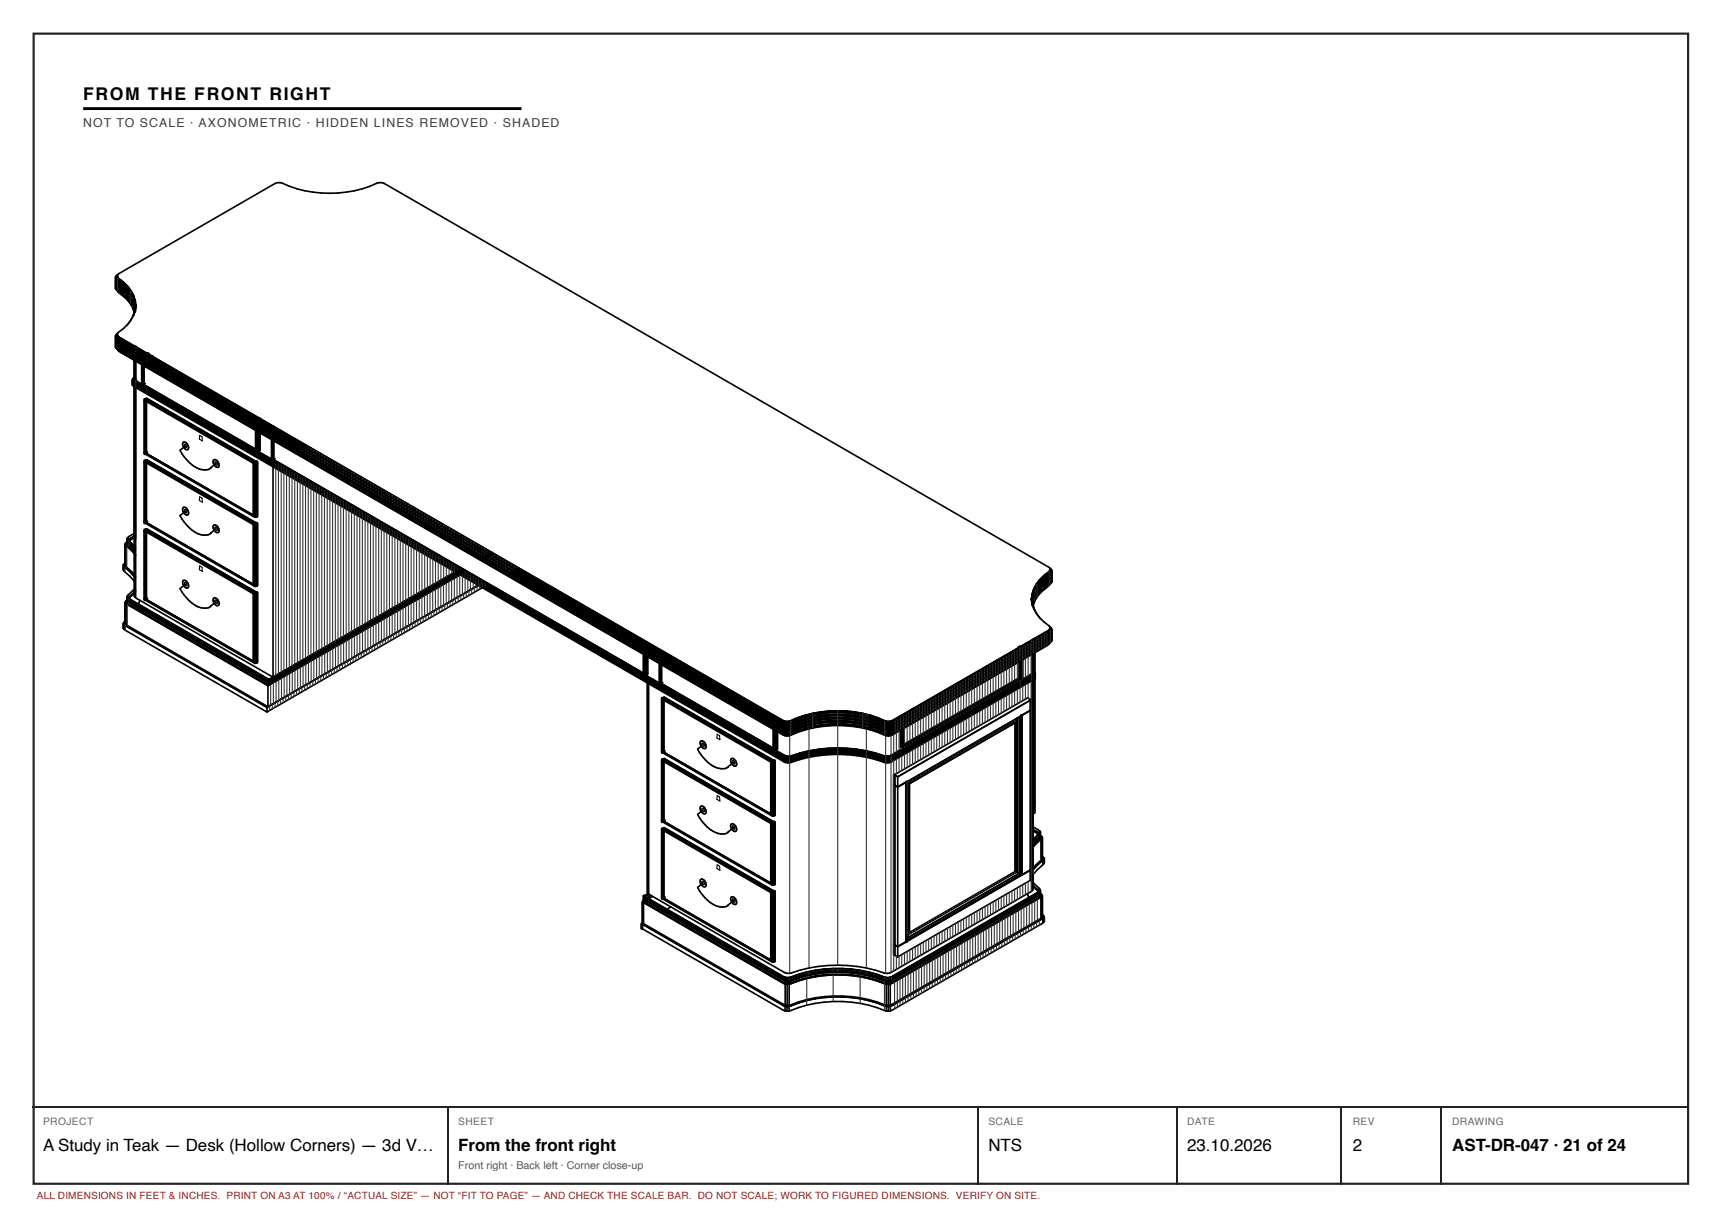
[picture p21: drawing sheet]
<svg xmlns="http://www.w3.org/2000/svg" width="420mm" height="297mm" viewBox="0 0 420 297" stroke-linecap="round" stroke-linejoin="round" font-family="sans-serif">
<defs><g id="words">
<text font-size="4.3" x="20.3" y="24.5">FROM THE FRONT RIGHT</text>
<g font-size="4.1">
<text x="10.5" y="280.7">A Study in Teak — Desk (Hollow Corners) — 3d V…</text>
<text x="111.8" y="280.7">From the front right</text>
<text x="241" y="280.7">NTS</text>
<text x="289.5" y="280.7">23.10.2026</text>
<text x="329.9" y="280.7">2</text>
<text x="354.1" y="280.7">AST-DR-047 · 21 of 24</text>
</g>
<text font-size="3" fill="#3d3d3d" x="20.3" y="30.9">NOT TO SCALE · AXONOMETRIC · HIDDEN LINES REMOVED · SHADED</text>
<text font-size="2.6" fill="#555" x="111.8" y="285">Front right · Back left · Corner close-up</text>
<g font-size="2.5" fill="#666">
<text x="10.5" y="274.4">PROJECT</text>
<text x="111.8" y="274.4">SHEET</text>
<text x="241" y="274.4">SCALE</text>
<text x="289.5" y="274.4">DATE</text>
<text x="329.9" y="274.4">REV</text>
<text x="354.1" y="274.4">DRAWING</text>
</g>
<text font-size="2.4" fill="#a51d17" x="9" y="292.4">ALL DIMENSIONS IN FEET &amp; INCHES. PRINT ON A3 AT 100% / “ACTUAL SIZE” — NOT “FIT TO PAGE” — AND CHECK THE SCALE BAR. DO NOT SCALE; WORK TO FIGURED DIMENSIONS. VERIFY ON SITE.</text>
</g></defs>
<path d="M8.2 8.2h403.5v280.5h-403.5z" fill="none" stroke="#222" stroke-width=".53"/>
<path d="M20.3 26.5h106.9" fill="none" stroke="#000" stroke-width=".7" stroke-linecap="butt"/>
<g fill="none" stroke="#000" stroke-width=".27">
<path d="M45 108.3a.51 .51 0 0 1 .5 .3 .51 .51 0 0 1 0 .5 .52 .52 0 0 1-.5-.2 .52 .52 0 0 1 0-.6zM48.7 106.2l.6 .3v1l-.7-.4zM52.4 112.6h.2a.61 .61 0 0 1 .4 .8h-.2a.61 .61 0 0 1-.4-.8zM45 124.3a.51 .51 0 0 1 .5 .2 .51 .51 0 0 1 0 .5 .52 .52 0 0 1-.5-.2 .52 .52 0 0 1 0-.5zM48.7 121.1l.6 .4v1l-.7-.4zM48.7 138l.6 .3v1l-.7-.4zM52.4 128.6l.2-.1a.61 .61 0 0 1 .4 .8l-.2 .1a.61 .61 0 0 1-.4-.8zM45 142.1a.51 .51 0 0 1 .5 .2 .51 .51 0 0 1 0 .5 .52 .52 0 0 1-.5-.2 .52 .52 0 0 1 0-.5zM52.4 146.4a.51 .51 0 0 1 .5 .2 .51 .51 0 0 1 .1 .5l-.2 .1a.6 .6 0 0 1-.4-.8zM174.9 179.1l.6 .3 .1 1-.8-.4zM171.2 181.2h.2a.6 .6 0 0 1 .3 .8h-.1a.61 .61 0 0 1-.4-.8zM171.2 197.1h.2a.61 .61 0 0 1 .3 .8 .52 .52 0 0 1-.5-.2 .52 .52 0 0 1 0-.6z"/>
<path d="M174.9 194l.6 .4 .1 1-.8-.5zM178.7 185.5a.51 .51 0 0 1 .5 .2 .51 .51 0 0 1 0 .6 .51 .51 0 0 1-.5-.2 .51 .51 0 0 1 0-.6zM171.2 214.9h.2l.3 .4 .1 .2-.2 .2a.61 .61 0 0 1-.4-.8zM174.9 210.9l.6 .3 .1 1-.8-.4zM178.7 201.4a.51 .51 0 0 1 .5 .2 .51 .51 0 0 1 0 .6 .51 .51 0 0 1-.5-.2 .51 .51 0 0 1 0-.6zM178.7 219.2a.51 .51 0 0 1 .5 .2 .51 .51 0 0 1 0 .6 .51 .51 0 0 1-.5-.2 .51 .51 0 0 1 0-.6z"/>
</g>
<g fill="none" stroke="#000" stroke-width=".4">
<path d="M28.3 68.1l.1 .3M28.3 68.8l.1 .3M28.3 69.6l.1 .3M28.3 70.4l.1 .2M28.4 69.4a10.3 10.3 0 0 1 4.5 6.3l-.3 1.3M28.4 67.9v.5M28.4 68.6v.5M28.4 69.4v.5M28.4 70.2v.4M28.4 68.4a10.1 10.1 0 0 1 4.4 5.6l.1 1.2M28.4 67.9a9.8 9.8 0 0 1 4.6 7.3M28.4 69.1a12.8 12.8 0 0 1 4 4.5"/>
<path d="M28.4 68.6a10.2 10.2 0 0 1 4.4 5.7l.1 1.7M28.4 69.9l2.5 2.2M28.4 70.6a10.2 10.2 0 0 1 4.4 5.7M28.4 70.2a10.2 10.2 0 0 1 4.4 5.8l-.1-.4M28.4 68.1v.5M28.4 68.8v.6M28.4 69.6v.6M28.5 67.6l.1 .3M28.5 67.4l.4 .6M28.6 68.6h.1M28.6 69.3v.1M28.6 70.1v.1"/>
<path d="M28.6 68.5v.1M28.6 69.4v-.1l-.1 .3M28.6 70.2v-.2l-.1 .4M28.6 67.9a12.4 12.4 0 0 1 4 4.5M28.6 68.4h.1M28.6 68.6a12.7 12.7 0 0 1 3.8 4.2M28.6 69.1v.1M28.6 69.4a14.3 14.3 0 0 1 3.4 3.4M28.6 69.9h.1M28.6 70.2a12.7 12.7 0 0 1 3.8 4.1M28.6 70.8h.1M28.6 70.6v.1"/>
<path d="M28.6 67.6v-.6l.3-.2 38.2-22a2.27 2.27 0 0 1 1.9-.1 28.6 28.6 0 0 0 23.3-.1l1.4 .2 162.1 93.5 .4 .5-.1 .5v-.2a10.1 10.1 0 0 0-4.3 5.7l-.2 1.3M28.6 67.6v.3M28.6 67.6a9.6 9.6 0 0 1 4.3 5.8l.1 1.3M28.6 67.9l-.1 .1M28.6 68.7l-.1 .1M28.6 69.4l-.1 .1M28.6 67.9v.2M28.6 68.5l-.1 .3 .1-.1M28.6 69.4v.2M28.7 67l-.3 .3v.6M28.7 67.8l-.2 .3M28.7 67.9h.1"/>
<path d="M28.7 71l.1 .1M28.7 70.3v.2M28.8 71.1a14.1 14.1 0 0 1 3.3 3.4M28.8 71v.1M28.8 70.2h.1M28.8 68l2.3 2M28.8 68.8l2.1 1.8M28.8 69.5l2.1 1.8M28.8 70.3l2.1 1.8M28.8 71.1l2.1 1.8M28.9 68l2.3 2M29 68.4l.1-.1-.2 .1"/>
<path d="M29 69.2l.1-.1-.2 .1M29 68.3h-.1M29 69l-.1 .1M29 69.8l-.1 .1M29.1 70h.1M29.1 70.7v.1M29.2 69.9l-.1 .1M29.2 70.6h.1M29.2 68.3h.1M29.4 71.7l1.2 .9M29.5 70.3h.1M29.5 68.7h-.1"/>
<path d="M29.5 69.5h-.1M29.6 70.2l-.1 .1M29.7 68.8h-.2h.2M29.7 68.6h.1M29.7 69.6l-.1 .1M29.8 68.7h.1M30.1 69.1l-.1 .1M30.1 69.9l-.1 .1M30.2 71.5v.2M30.2 69.1h.1M30.3 69.3l-.2 .1M30.3 70.8l-.1 .2"/>
<path d="M30.4 69.2h.1M30.5 71.7l.4 .4M30.6 69.6l-.1 .1M30.7 69.6h.1M30.8 70.5l-.2 .1M30.9 72.1l1.5 2.3 .5 1.5M30.9 72.5l.9 .8M31.1 71.6v.2M31.1 70l1.5 2.2 .3 1.4M31.1 71.8v.1M31.1 71.8l.7 .7M31.2 70.3h-.1"/>
<path d="M31.3 70.2h.1M31.4 71.2l-.2 .1M31.7 70.9l-.1 .1M31.8 73.6l.6 .9M31.8 70.9h.1M32 72.4h.1M32 72.2l.2 .3M32.1 74.1l.6 1.2M32.2 73.3l-.4-.4 .6 .7M32.2 72.9l.3 .3M32.3 71.6l-.2 .2M32.4 72.5l.2 .4"/>
<path d="M32.4 73.6l.4 1.2M32.4 73.3l.6 2M32.4 74.1l.2 .3M32.4 74.8l.2 .3M32.4 73.9l.1 .2M32.5 73.5l.5 .6M32.5 72.8l.4 .4M32.6 73l.3 1.2M32.6 73.8l.4 1.6M32.6 75.3l.2 .8v-.5M32.6 74.5l.3 1.2-.5-.9M32.6 76.8a10.7 10.7 0 0 1-4 4.5v.6"/>
<path d="M32.6 73.8l.4 .7-.1 1.3M32.7 75.6h.1M32.7 73.3l.3 .3M32.7 74.3l.3 .5M32.7 73.4l.3 .3M32.8 73.6a6.5 6.5 0 0 1-1.9 5.8M32.8 73.8l.2 1.2M32.8 74.5l.2 .9M32.8 75.1v.9M32.8 75.3l.1 .5M32.8 75.8v.3M32.8 75.2l.2 .4"/>
<path d="M32.9 75.5l-.1 .5M32.9 73.3l.1 1.3M28.3 82.4l.1 .3M28.3 83.2l.1 .2M28.3 83.9l.1 .3M28.3 84.7l.1 .3M28.3 82.5l.1 .5M28.3 83.3l.1 .4M28.3 84l.1 .5M28.4 82.2v.5M28.4 83v.4M28.4 83.7v.5"/>
<path d="M28.4 84.5v.5M28.4 82.7l162.5 93.9 1.5 .2M28.4 82.2l163 94.1M28.4 83.4l163 94.1M28.4 83l163 94.1M28.4 82.4h.1M28.4 84.2l.3 .3M28.4 83.7l163 94.1M28.4 83.1v.1M28.4 85l163 94.1M28.4 84.5l163 94.1M28.4 83.9h.1"/>
<path d="M28.5 81.9l.1 .3M28.6 82.8v.2M28.6 83.6v.1M28.6 84.4v.1M28.6 81.5v.6M28.6 82.1l-.1 .2M28.6 82.9l-.1 .2 .1-.1M28.6 83.6h.1M28.6 83.6l-.1 .2M28.6 84.4h.1M28.6 84.4l-.1 .2M28.6 82.8v.1"/>
<path d="M28.6 82.1l162.3 93.8 1 .2M28.6 82.2l162.8 94M28.6 81.4l-.2 .2v.6M28.6 83l162.8 93.9M28.6 82.2v.2M28.6 83.7l162.8 94M28.6 82.9l-.1 .1M28.6 84.5l162.9 94.1M28.6 83.7v.2M28.6 81.9v.3M28.6 82.1l.3 .2M28.6 81.9l162.8 94"/>
<path d="M28.7 82.9h-.1M28.7 83.6h-.1M28.7 85.2l.1 .3M28.7 82.9l.2 .2M28.7 82.1h.1M28.7 83.6l162.7 94M28.7 84.5l162.5 93.8M28.7 84.4l162.2 93.7a2.15 2.15 0 0 0 1.9 .1M28.7 85.2l.2 .2M28.7 82l-.2 .3M28.8 84.5l-.1 .4M28.8 84.5h.1"/>
<path d="M28.8 85.3v.2M28.8 85.5l162.6 93.9M29 82.5l-.2 .1M29 83.3l-.2 .1M29 84l-.2 .1M29.1 85.4v.1M29.1 82.6h-.1M29.1 83.3l-.1 .1M29.1 84.9v.1M29.2 82.5h.1M29.2 84.1l-.1 .1M29.2 85.7l.3 .3"/>
<path d="M29.5 82.8v.1M29.5 83.6v.1M29.6 84.4l-.1 .1M29.7 82.7h.1M29.7 82.9l-.1 .1M29.7 83.7v.1M29.8 82.8h.1M29.9 82.7h.1M30.1 83.1l-.1 .1M30.2 85.4l.1 .3M30.2 84h-.1M30.2 83v.1"/>
<path d="M30.3 83.3h-.1M30.4 83.2h.1M30.5 84.9l-.1 .1M30.7 83.5l-.1 .1M30.8 83.4h.1M31 84.4l-.1 .1M31.2 86.2v-.2l.3 .3M31.3 85.3l-.1 .1M31.5 84h-.1M31.6 83.9h.1M31.7 83.8h.1M31.8 84.9h-.1"/>
<path d="M32 86.5v.1M32.1 85.8l-.1 .1M32.3 84.4l-.1 .1M32.4 92.9l.1 .2M32.4 93.3l.4 .5 158.9 91.7M32.4 93.8l.4 .5 158.8 91.7a4.9 4.9 0 0 0 3.5-.8l4.5-.9M32.5 93.1l158.8 91.8 .8 .2M32.5 93.1l-.1 .4 .4 .5 158.4 91.5a2.17 2.17 0 0 0 1.8 .1 34.2 34.2 0 0 1 23 .1l1.4-.2 34.5-19.9 .4-.5-.1-.4M32.5 85.3l-.1 .1M32.7 92.6l.4 .5M32.7 93.8l.1 .3M32.7 93.9v.1"/>
<path d="M32.7 93.5v-.2l.1 .3M32.8 93.6l158.8 91.6a4.9 4.9 0 0 0 3.5-.7 34.4 34.4 0 0 1 20.9 .8l1-.1M32.8 93.1l158.8 91.6a4.9 4.9 0 0 0 3.5-.7 34.1 34.1 0 0 1 20.5 .7M32.8 93.2h.1M32.8 93.3h.1M32.8 94.1v.1M32.8 93.6l.3 .4M32.8 93.3l.3 .2M32.8 93.4l-.1 .1M32.9 92.5l.1 .2M32.9 92l-.2 .5 .4 .5 158.6 91.5a5 5 0 0 0 3.4-.8 34.9 34.9 0 0 1 20.9 .8l1.3-.2 34.3-19.8 .4-.5-.2-.5M32.9 91.9v.1"/>
<path d="M32.9 92.3l-.2 .3 .1 .5M32.9 91.8a.75 .75 0 0 0-.4 1.1l.3 .2M32.9 92.4l-.2 .6 .1-.1M32.9 92.2a.75 .75 0 0 0-.4 1.1l.3 .3M32.9 93.9l.4 .5M32.9 92.9l-.1 .2M32.9 86.3v.2M32.9 93.6h.1M32.9 86.2h.1M33 84.8l-.1 .1M33 93.5l-.1 .1M33 92.7l1.7 1.1"/>
<path d="M33 92.7l-.1 .1M33 92.6l-.4 .4M33.1 92.7l-.1 .2M33.1 93.1l158.2 91.3a2.13 2.13 0 0 0 1.7 .1 34.6 34.6 0 0 1 23 .1l1.3-.2 34.3-19.8 .4-.5v.5M33.1 84.7h.1M33.1 93.1l-.1 .1M33.3 85.7l-.1 .1M33.3 93.2l-.1 .1M33.3 92.9l-.1 .1M33.4 93v.1M33.8 85.3h-.1M35 93.8l-.3-.2 28.1 16.2"/>
<path d="M35 89.1v4.7M35.4 93.5l-.4 .3M35.6 87.8l-.1 .1M35.7 87.9v.1M35.8 87.2l-.1 .1M35.8 97.1l-.3 .2 26.9 15.5M35.8 97.1l26.8 15.5M35.8 97.1l-.5 .3 26.9 15.5M35.8 88v.1M35.8 87.8v.1M35.9 87.2l-.1 .2M35.9 86.5v.1"/>
<path d="M35.9 86.3v.1M35.9 87.3v.1M35.9 86.5l.1 .2M36 86.4h.1M36 88l-.1 .2M36 86.2v.1M36 87.3v.1M36.1 87.3l-.1 .2M36.1 88.1v.1M36.1 86.6v.1M36.1 86.5h.1M36.1 87.4v.1"/>
<path d="M36.2 86.7h-.1M36.2 86.7v.2M36.2 86.4h.1M36.2 86.5h.1M36.2 86.7v.1M36.2 86.3v.1M36.2 88.3l.1-.1v.2M36.3 86.5h.1M36.3 86.7v.1M36.3 87.5v.1M36.3 94.9v.2M36.3 95.4v.2"/>
<path d="M36.3 95.8v.2M36.4 86.6h.1M36.4 86.8v.1M36.4 86.9h.1M37.4 87.2h.1M37.4 87.4v.1M37.4 88.1v.2M37.4 88.9v.1M37.4 95.6v.2M37.4 96v.2M37.4 96.5v.2M35.3 110.7l26.9 15.5"/>
<path d="M35.5 110.5l-.2-.1 26.9 15.5M35.5 110.5v-12.7l-.2-.1 26.9 15.5M35.8 112.1l-.3 .1 26.9 15.5M35.8 112.1l26.8 15.5M35.8 112.1l-.5 .3 26.9 15.5M36 110.2l-.5 .3M44.6 108l.2-.2a1.21 1.21 0 0 1 .9 1.9 1.34 1.34 0 0 1-1.1-1.7zM45.3 108.7l-1.4 1.1a7.8 7.8 0 0 0 6.1 4.8 1.39 1.39 0 0 0 1.4-.5l1.3-1.1M52 112.3l.2-.2a1.2 1.2 0 0 1 1 1.9 1.32 1.32 0 0 1-1.2-1.7zM58.5 108.7l-.1 .1M58.7 108.8l-.2 .1M58.9 108.5l-.1 .1"/>
<path d="M59.1 108.6l-.2 .1M59.3 109.1l-.2 .1M59.4 108.2l-.2 .1M59.5 109.5l.2-.1-.2 .1M59.5 108.3l-.1 .1M59.7 108.9l-.2 .1M60.1 109.1l-.2 .1M60.1 108.7l-.2 .1M60.5 108.9l-.2 .1M61.8 110.6l-.1 .1M61.9 113l.3 .2M62.2 112.9v13.3"/>
<path d="M62.2 110.4l-.1 .1M62.4 112.8l-.2 .1M62.4 112.8v13.2l.2-.1-.4 .3M62.5 109.7l.3 .1M62.6 112.6l-.2 .2M62.6 112.9l-.4 .3M62.6 112.6l-.4 .3M62.7 110.1l-.2 .1M62.8 110.1l3.6 1.9M62.8 105.1v5M63 105.3v4.6l.2-.1-.4 .3M63.2 109.5l-.4 .3"/>
<path d="M64 102.6h.1M64 102.7v.2M64 103.5v.1M64 104.3v.1M64.2 111.9l-.2 .1M64.4 102.8h.1M64.4 103v.1M64.4 103.7v.2M64.4 104.5v.1M64.6 111.7l-.2 .1M64.7 112.3l-.2 .1M64.9 112.4l-.2 .1"/>
<path d="M65 111.5l-.2 .1M65.1 112.5l-.2 .1M65.1 112l-.2 .1M65.2 111.4h-.1M65.3 112.1l-.2 .1M65.5 112.2l-.2 .1M65.5 111.8l-.2 .1M65.7 111.9l-.2 .1M65.7 111.7h-.1M65.9 111.8h-.1M65.9 112l-.2 .1M66.1 111.9h-.1"/>
<path d="M66.3 105.6h-.1M66.6 113.8v51.3M66.6 112l-.2-.1 90.9 52.5M66.6 107.4v4.6M66.8 113.5l-.2 .1M67.1 111.8l-.5 .2M67.2 113.2l-.2 .1M67.6 113l-.1 .1M73.4 109.7h-.1M74.1 109.3l-.2 .1M74.7 108.9l-.1 .1M74.9 108.8h-.1"/>
<path d="M30.2 138.9v.3M30.2 138.1v1.1M30.2 139.2l1.5 1.3 1.2 1.5M30.2 138.1l1.5 1.3 1.2 1.5M30.6 137.8l.1 .3M30.7 132.9v5.2M30.7 138.1l2.2 2.2M30.7 132.9l2.2 2.3M30.7 137.2a.68 .68 0 0 0-.5 .9M31 132.6l.1 .3M31.1 132.4v.5M31.1 132.9l1.8 1.9"/>
<path d="M31.1 132.4l1.8 1.9M31.1 131.7v.3M31.1 131.6v.4M31.1 132l1.8 1.8M31.1 131.6l1.8 1.8M31.2 131.9l-.1 .5M31.2 132a.72 .72 0 0 0-.5 .9M31.5 132.4l1.4 1.4M32.5 133l.4 .4M32.9 131.4v.3M32.9 130l-1.7 1-.1 .6M32.9 130.6l-1.3 .8-.1 .6 .2 .2"/>
<path d="M32.9 130.8l-1.6 1M32.9 131l-1.5 .9M33 133.9v.1M33 133.4v.1M33 135.3l.1 .1M35.3 127.5l26.9 15.5M35.5 127.4v-14.6l-.2-.1 26.9 15.5M35.5 127.4l-.2-.2 26.9 15.5M35.8 129l-.3 .1 26.9 15.5M35.8 129l26.8 15.5M35.8 129l-.5 .2 26.9 15.5M36 127.1l-.5 .3"/>
<path d="M44.6 123.9l.2-.2a1.21 1.21 0 0 1 .9 1.9 1.34 1.34 0 0 1-1.1-1.7zM45.3 124.6l-1.4 1.1a7.8 7.8 0 0 0 6.1 4.8 1.39 1.39 0 0 0 1.4-.5l1.3-1.1M52 128.2l.2-.2a1.2 1.2 0 0 1 1 1.9 1.32 1.32 0 0 1-1.2-1.7zM61.9 125.7l.3 .2M61.9 128l.3 .2M62.2 127.9v15.1M62.4 127.8l-.2 .1M62.4 127.7v15.2l.2-.1-.4 .2M62.6 125.6l-.4 .3M62.6 127.6l-.2 .1M62.6 127.9l-.4 .3M62.6 127.6l-.4 .3"/>
<path d="M111.4 139.2l-.1 .1M111.8 139.4l-.2 .1M111.8 139l-.1 .1M112.2 139.2l-.2 .1M112.2 139.7l-.2 .1M112.3 138.8l-.2 .1M112.6 139l-.2 .1M112.6 139.4l-.2 .1M112.6 139.9l-.2 .1M113 139.2l-.2 .1M113 139.7l-.2 .1M113.4 139.4l-.2 .1"/>
<path d="M118 135.4l-.1 .1M118.4 135.6l-.2 .1M118.7 135.1h-.1M118.8 135.9h-.1M119 135.2l-.1 .1M119.2 136.1l-.1 .1M119.4 134.7h-.2M119.4 135.5h-.1M119.7 134.9h-.1M119.8 134.8h.1M119.8 135.7l-.1 .1M120.1 135.1l-.1 .1"/>
<path d="M120.2 135h.1M120.5 135.3l-.1 .1M120.6 135.3h.1M123.7 138.7l-.2 .1M124.3 138.3l-.1 .1M124.6 139.2l-.1 .1M125 137.9l-.1 .1M125.1 137.8h.1M125.3 138.9h-.1M126 138.5l-.1 .1M126.1 138.4h.1M255.5 139.8h.1"/>
<path d="M255.6 139.7h.1M255.7 139.8l.1 .1M255.7 139.9h-.1l.2 .1M256 139.4h.1M256 138.6l.4 .5-.1 .3M256 139.3v.1M256.1 139.3l.1 .3M256.1 139.4v.2M256.1 139.4v-.1a9.8 9.8 0 0 0-4.3 5.8M256.1 139.4l-1.5 1.2M256.1 139.9h.1M256.1 139.4l.1 .1"/>
<path d="M256.1 138.9l.1 .1M256.2 139.1l-.1 .3M256.3 139.6v.6M256.3 139.4v.5M256.3 139.4a9.3 9.3 0 0 0-4.5 6.9l.1 1.2 .4 1.2M256.3 139.9l-2.7 2.5-.9 1.1M256.4 139.6l-.1 .3M30.2 153.2l.1 .3M30.3 152.3v1.2M30.3 153.5l34.8 20.1M30.3 152.3l34.8 20.2M30.6 152l.2 .3"/>
<path d="M30.6 151.3a.66 .66 0 0 0-.3 1M30.8 147.1v5.2M30.8 152.3l34.5 20M30.8 147.1l34.5 20.1M31 146.9l.2 .2M31.1 145.9l.1 .3M31.1 146l-.1 .4 .2 .3M31.2 146.7v.4M31.2 147.1l34.4 20v-.5M31.2 146.7l34.4 19.9M31.2 145.8v.4M31.2 146.2l34.4 19.9"/>
<path d="M31.2 145.8l34.4 19.9M31.2 145.9l1.7-1.7-1.4 1.4 .1 .6M31.2 146l-.5 .6 .1 .5M31.5 146.4l.4 .5 33.9 19.6M32.9 145.4l.4 .5 33.3 19.2M32.9 143.4l-1.8 1.8 .1 .6M32.9 144.3l-1.5 1.6M33 144.1v.1M33 140.5h.1M33.1 144.1l-.1 .1M33.2 148.4l-.1 .2M33.6 147.8l-.1 .3"/>
<path d="M34.1 146.4l-.3 .9M35.3 146.3l26.9 15.5M35.5 146.1l-.2-.1 26.9 15.5M36 145.9l-.5 .2M44.6 141.7l.2-.2a1.21 1.21 0 0 1 .9 1.9 1.34 1.34 0 0 1-1.1-1.7zM45.3 142.4l-1.4 1.1a7.8 7.8 0 0 0 6.1 4.8 1.42 1.42 0 0 0 1.4-.5l1.3-1.1M52 146l.2-.2a1.22 1.22 0 0 1 1 1.9 1.32 1.32 0 0 1-1.2-1.7zM61.9 142.6l.3 .1M61.9 144.9l.3 .1M62.2 144.7v17.1M62.2 145l-26.9-15.5 .2 .2v16.4M62.4 144.6l-.2 .1"/>
<path d="M62.4 144.6v17l.2-.1-.4 .3M62.6 142.5l-.4 .2M62.6 144.5l-.2 .1M62.6 144.8l-.4 .2M62.6 144.5l-.4 .2M112.2 140.2l-46.9 27M117.1 142.5l-.2 .1M117.5 142.3h-.2M117.6 143.3l-52.5 30.3M117.9 142l-.2 .1M118 143.1l-.1 .1M118.5 142.8l-.2 .1"/>
<path d="M118.9 142.6l-.2 .1M157.3 159.7v5l.5-.3-.2 .1v-4.6M248.1 158.3h.1M248.1 158.4v.2M248.1 159.2v.1M248.1 159.9v.2M248.3 158.3v.1M248.3 158.1h.1M248.4 159v.2M248.4 159.8l.1 .1M248.5 157.8v.1M248.5 158.3h.1"/>
<path d="M248.5 158h.1M248.5 158.2v.2M248.5 158.2v.1M248.5 158.9l.1 .2M248.6 158h.1M248.6 158.3v-.2v.2M248.6 159h.1M248.6 158.8l.1 .2v-.1M248.6 158.7h.1M248.6 159.7h.1M248.6 159.7v.1M248.7 159.6v.1"/>
<path d="M248.7 158v.2v-.2M248.7 157.8h.1M248.7 159.6l.1 .1M248.8 158.8l.1 .1M248.8 157.9h-.1M248.8 157.9h.1M248.8 158v.2M248.8 159.5l.1 .1M248.8 159.4h.1M248.9 158.7l.1 .1M249 159.5v.1M249 159.4v.1"/>
<path d="M249.1 159.4l.1 .1M250.8 156.7h.1M250.9 156.8l.1 .1M251.4 157.3l.1 .1M251.6 156.3h.1M251.7 156.4h.1M251.7 146.9l.4-1.6-.5 .7 .2 1.3M251.7 157.7h.1M251.8 145l-.1 1.3M251.8 147.3l.3 1.2M251.8 145.6l-.1 1.2M251.8 157.8v.2"/>
<path d="M251.8 147.3l.5-.9-.4 1.1M251.8 147.1l.1 .4M251.9 145.3l-.2 1.5M251.9 146.1l-.2 .9M251.9 146.9l-.1 .5M251.9 146.7l-.2 .5M252 145.8l-.3 .5M252 144.9l-.3 .3M252 147.1l-.1 .5M252 144.9l-.3 .2M252.1 146.1l-.3 1.1M252.2 145.1l-.5 .6"/>
<path d="M252.2 145.1h.1M252.2 156.8l.1 .1M252.2 144.3l-.4 .4M252.3 145.6a2.44 2.44 0 0 0-.2 2.8l1.7 2.5M252.3 144.1l-.5 1.6M252.3 144.8l-.5 1.5M252.3 145.5l-.2 .1M252.3 155.8h.1M252.4 143.1l.2 .3M252.4 144.5l-.2 .2M252.4 155.9l.1 .1M252.5 144.4l-.3 .3"/>
<path d="M252.5 144.8l.4-.4-.6 .7M252.6 145.7l-.8 1.7M252.6 157.3l.1 .1M252.7 143.7l-.2 .3M252.7 158l-.1 .1M252.7 143.9v.1M252.7 149.5a14.3 14.3 0 0 0 3.4 3.4l-.1 .6M252.9 142.4h.1M252.9 145.2l-.6 .9M252.9 156.4l.1 .1M253 142.5h.1M253 155.3h.1"/>
<path d="M253.1 155.4h.1M253.2 155.5l.1 .1M253.3 156.8h.1M253.4 142.7l.1 .1M253.4 141.7h.1M253.4 156.9l.1 .1M253.5 141.8l.1 .1M253.5 157.7v-.1l-36.4 21M253.6 143.4l-.7 .6M253.6 143.4v.1M253.6 143.1v.3M253.7 156h.1"/>
<path d="M253.8 142.1a7 7 0 0 0-2 4.7M253.8 143.7a6.9 6.9 0 0 0-1.9 3.9l.2-.8M253.8 144l-.9 .8M253.9 154.9h.1M253.9 142.1h.1M254 141.1h.1M254 155l.1 .2M254.1 141.2l.1 .1M254.2 143.2l-.4 .5M254.2 156.4l.1 .1M254.3 140.8h.1M254.4 142.4v.1"/>
<path d="M254.4 154.8l.1 .1M254.4 140.8l.1 .1M254.5 140.6h.1M254.5 155.5l.1 .1M254.5 143.2v-.1v.2M254.5 157l-.1 .2M254.5 141.5h.2M254.6 154.7h.1M254.6 140.7h.1M254.6 140.6l-1.9 2.2-.6 1.1M254.6 154.7l.1 .1M254.8 154.2h.1"/>
<path d="M254.9 140.2v.1M254.9 154.3h.1M254.9 155.2l.1 .1M255 141.1l.1 .1M255 140.2h.1M255 154.3h.1M255 154.4l.1 .1M255 155.9l.1 .1M255.1 141.8l.1 .1M255.1 154.4h.1M255.1 140.2l.2 .1M255.1 155.1l.1 .1"/>
<path d="M255.1 141l.2 .1M255.2 140.4l-.2-.1 .1 .1M255.3 143.2l-1.2 1M255.5 154h.1M255.5 157.3l-38.3 22.1M255.5 142.1h.1M255.5 155.7l.1 .1M255.5 141.5h.1M255.5 156.4l.1 .1M255.5 142.2l.1 .2M255.6 153.9h.1M255.6 154.9h.1"/>
<path d="M255.6 157h.1M255.6 154.1h.1M255.7 154l.1 .1M255.7 154.8l.1 .1M255.7 140.6h.1M255.7 140.7l-.1-.1 .2 .1M255.7 155.6l.1 .1M255.7 141.3l.1 .1M255.8 156.9l.2-.2-.1 .3M255.8 140.3l-2 1.8M255.8 141.1l-2 1.8M255.8 141.8l-2 1.8"/>
<path d="M255.8 142.6l-2 1.8M255.9 157l-38.7 22.3M255.9 156.8v.2M255.9 141.7v.1M255.9 156l.1 .4M255.9 142.5v.2a14.1 14.1 0 0 0-3.3 3.3M255.9 141.9l.1 .1M256 153.5l.2 .4M256 153.7h.1M256 154.4l-.2 .2M256 156l-.2 .1M256 156.4h.1"/>
<path d="M256 153.6l.2 .2M256 154.4l.2 .2M256 153.5l-38.8 22.4M256 153.5l.1 .2M256.1 154.4v.1M256.1 155.1v.2M256.1 155.9v.1M256.1 153.7l-38.9 22.5M256.1 141.6v.1M256.1 152.9l.3 .6-.1 .2M256.1 140.2l-2.3 1.9M256.1 154.5l-38.9 22.4"/>
<path d="M256.1 153.7v.2M256.1 155.3l-38.9 22.4M256.1 140.2v.2M256.1 156l-38.9 22.5M256.1 155.3v.1M256.1 141v.1M256.1 141.6l.1 .3M256.1 153v.6l-.3 .3-38.2 22a2.15 2.15 0 0 1-1.9 0M256.1 140.2v-.2l.1 .4M256.1 140.9v-.1l.1 .3M256.1 154.4h.1M256.1 155.1v.1"/>
<path d="M256.1 155.9h.1M256.1 140.7h.1M256.1 140.9a14.1 14.1 0 0 0-3.4 3.4M256.1 154.4l.1 .2-.1-.1M256.1 140.2l.1 .1M256.1 141.4v.1M256.1 141.7a14.1 14.1 0 0 0-3.4 3.4M256.1 155.2l.1 .2M256.1 141l.1 .1M256.1 142.3v.1M256.1 142.2h.1M256.1 155.9l.1 .3"/>
<path d="M256.1 140.1v.1M256.1 140.9h.1M256.2 153.5l-.1 .2M256.2 155.3l-.2-.1-38.8 22.4M256.3 154.2l-38.7 22.4-1.4 .2M256.3 153.7l-39.1 22.6M256.3 153.7v.5M256.3 154.5v.5M256.3 155.3v.5M256.3 156v.5M256.3 155l-39.1 22.5M256.3 154.5l-39.1 22.6"/>
<path d="M256.3 153.9h.1M256.3 155.3l-39.1 22.5M256.3 155.8l-38.9 22.5M256.3 140.4v.5M256.3 154.6v.1M256.3 156l-39.1 22.6M256.3 156.5l-38.7 22.4M256.3 141.1v.6M256.3 155.4h.1M256.3 140.2v.5M256.3 140.9v.5M256.3 141.7v.5"/>
<path d="M256.3 140.2a10 10 0 0 0-4.4 5.6l-.1 1.7M256.3 140.7a10 10 0 0 0-4.4 5.6M256.3 140.9a9.3 9.3 0 0 0-4.4 6.6M256.3 141.4l-2.5 2.3M256.3 141.7a9.7 9.7 0 0 0-4.4 6M256.3 142.2a10 10 0 0 0-4.4 5.7M256.4 154l-.1 .5M256.4 154.8l-.1 .5M256.4 155.6l-.1 .4M256.4 153.9l-.1 .3M256.4 154.7l-.1 .3M256.4 140.4l-.1 .3"/>
<path d="M256.4 155.5l-.1 .3M256.4 141.1l-.1 .3M256.4 156.2l-.1 .3M256.4 141.9l-.1 .3M61.9 161.3l.3 .2M62.6 161.2l-.4 .3M65.1 172.5v1.1M65.3 167.2v5.1M65.3 172.3l51.3-29.6-51.5 29.8M65.6 165.7v.4M65.6 166.1l45.8-26.4-45.6 26.3v.5M65.8 166.5l46-26.6-46.2 26.7"/>
<path d="M66.6 165.1l44.4-25.6-45.4 26.2M157.1 164.3l.2 .1M157.4 164.6l3.5 2M157.8 164.1l-.5 .3M158.2 166.3l-.2 .1M158.6 166l-.1 .1M159 165.8l-.1 .1M159.3 165.7h-.2M160.9 166.5l28.1 16.2M161.2 162v4.6l.4-.2M162 170l-.2 .1 26.8 15.5M162 170l26.8 15.5"/>
<path d="M162 170l-.5 .3 26.9 15.5M164.8 162.4l-.1 .1M165.5 162.1h-.1M166.1 161.7l-.1 .1M166.3 161.6h.1M189 178v5l.4-.3-.2 .1v-4.6M190.9 176.5h.1M190.9 177.2v.1M190.9 178.3l.5 .2M190.9 178.8h.1M191 179.1l1.4 .2M191.4 175.9v.3"/>
<path d="M191.4 176.3v.6M191.4 177.1v.6M191.4 177.8v.7M191.4 178.6v.8M191.4 175.9l.5 .1M191.4 176.2h.5M191.4 176.3l.5 .1M191.4 176.9l.5 .1M191.4 177.5l.5 .1M191.4 177.1h.5M191.4 177.7l.5 .1M191.4 177.8l.5 .1"/>
<path d="M191.4 178.5h.5M191.4 178.6l.5 .1M191.4 179.1l.5 .1M191.4 179h.1M191.4 179.1h.1M191.4 179.4h.5M191.5 178.6h.1M191.5 178.6h.9M191.9 176v.2M191.9 176.4v.6M191.9 177.1v.7M191.9 177.9v.6"/>
<path d="M191.9 178.7v.7M191.9 178.8h.1M191.9 179.2h.1M191.9 178.3l.5 .1M192.4 176l-.5 .1M192.4 175.9l-.5 .1M192.4 175.9v.3M192.4 176.3v.7M192.4 177.1v.6M192.4 177.9v.6M192.4 178.6v.8M192.4 175.9a28.8 28.8 0 0 1 23.8 0"/>
<path d="M192.4 176.2h-.5M192.4 176.2a28.8 28.8 0 0 1 23.8 0M192.4 176.3l-.5 .1M192.4 176.3a28.4 28.4 0 0 1 23.8 0M192.4 177h-.5M192.4 177a28.7 28.7 0 0 1 23.8 0M192.4 177.6h-.5M192.4 177.1h-.5M192.4 177.1a28.4 28.4 0 0 1 23.8 0M192.4 177.7a28.7 28.7 0 0 1 23.8 0M192.4 177.7l-.5 .1M192.4 177.9h-.5"/>
<path d="M192.4 177.9a28.4 28.4 0 0 1 23.8 0M192.4 178.5h-.5M192.4 178.6l-.5 .1M192.4 178.6a28.4 28.4 0 0 1 23.8 0M192.4 179.3a29 29 0 0 1 23.8 0M192.4 179.2h.1M192.4 179.4h-.5M192.4 179.4a29.7 29.7 0 0 1 23.8 0M192.4 178.8h.1M192.8 178.3a28.2 28.2 0 0 1 22.9 0M192.8 178.3l-.4 .2M192.8 178.9l-1.4 .2"/>
<path d="M192.8 179l-.9 .2M192.9 179h.1M192.9 178.7h-.1M193.2 178.3l-1.3 .2M194.5 175.2l-2.1 .9h-.5M194.5 175.9l-2.1 .9M194.5 176l-2.1 .8M194.5 176.7l-2.1 .9h-.5M194.5 176.6h.1M194.5 177.5l-1.7 .7M194.5 178.2h.1M194.5 177.8l-1.7 .5"/>
<path d="M194.5 178.3h.1M196.3 176.7h.1M196.3 177.6h.1M198.2 174.8l-3.7 1.1M198.2 175.5h.1M198.2 176.4l-1.9 .4-3.5 1.4M198.2 176.4a29 29 0 0 1 12.2 0M198.2 176.3h.1M198.2 177h.1M198.2 174.9l-3.7 1.1M198.2 174.7h.1M198.2 177.2h.1"/>
<path d="M198.8 174h.1M199 174.1l.1 .1M200 174.7l.2 .1M200.2 173.8l-2 .3-3.7 1.1M200.2 173.8a30.3 30.3 0 0 1 8.2 0M200.2 173.8l-3.9 .8-1.8 .6M200.2 174.5l-2 .3M200.2 174.5a30.3 30.3 0 0 1 8.2 0M200.2 176.8a24.5 24.5 0 0 0-7.4 2.1M200.2 176.7h.1M200.2 176.9h.1M201.1 175.3l.2 .1"/>
<path d="M202.2 176.6l-2 .2M202.2 176.7h.1M202.2 176l.2 .1M203.7 173.5h.1M204 173.6l.1 .1M204.3 175a27.7 27.7 0 0 0-9.8 1.7M204.3 175a27.7 27.7 0 0 1 9.8 1.7M204.3 175a28 28 0 0 0-9.8 1.7M204.3 175a28 28 0 0 1 9.8 1.7M204.3 175.8h-2.1l-4 .6M204.3 176.5a29.1 29.1 0 0 1 8 1.1M205.3 174.4l.2 .1"/>
<path d="M206.1 173.5h.1M206.1 173.7v.1M206.1 174.5v.1M206.4 176.7h.1M206.4 175.8l4 .6M208.4 176.9h.1M208.4 176.7h.1M208.4 173.8l2 .3 3.7 1.1M208.4 173.8l2 .3M208.4 174.5l3.9 .8 1.8 .6M208.4 176.8a29.3 29.3 0 0 0-12.1 .9M208.4 176.8l3.9 .8 1.8 .6"/>
<path d="M210.4 177.2h.1M210.4 174.7h.1M210.4 175.5h.1M210.4 176.3h.1M210.4 177h.1M210.4 176.4l1.9 .4M210.7 174.2h.1M210.7 174.3v.1M210.7 175.1v.1M210.7 175.8v.2M210.7 176.6v.1M212.3 177.7h.1"/>
<path d="M212.3 174.6l1.8 .6M212.3 175.4l1.8 .6M212.3 175.2h.1M212.3 176h.1M212.3 176.9l3.4 1.3M212.3 176.7h.1M212.3 177.6l1.8 .6M212.3 177.5h.1M212.3 176.8l3.4 1.4M214.1 178.3h.1M214.1 175.2l1.6 .7M214.1 178.2h.1"/>
<path d="M214.1 175.9l2.1 .9M214.1 176.7l2.1 .9M214.1 176.6h.1M214.1 178.2l2.1 .9 .5 .1M214.1 177.8l1.6 .5M215.3 178.3l1.4 .2M215.7 179h.1M215.7 178.7h.1M215.7 175.9l.5 .2M215.7 176.6l.5 .2M215.7 178.3l.5 .2M216.2 179.2h.1"/>
<path d="M216.2 178.8h.1M216.2 175.9v.3M216.2 176.3v.7M216.2 177.1v.6M216.2 177.9v.6M216.2 178.6v.8M216.2 175.9l.5 .1M216.2 176.2h.5M216.2 176.3l.5 .1M216.2 177h.5M216.2 177.1h.5M216.2 177.7l.5 .1"/>
<path d="M216.2 177.9h.5M216.2 178.5h.5M216.2 178.6l.5 .1M216.2 179.4h.5M216.7 178.8h.1M216.7 179.2h.1M216.7 176v.2M216.7 176.4v.6M216.7 177.1v.7M216.7 177.9v.6M216.7 178.7v.7M216.7 178.3l-.5 .1"/>
<path d="M217.1 178.6h-.9M217.1 178.6h.1M217.2 179.4h-.5M217.2 179.1v.3M217.2 179h.1M217.2 179.3h-1M217.2 175.9l-.5 .1M217.2 175.9v.3M217.2 176.3v.6M217.2 177.1v.6M217.2 177.8v.7M217.2 178.6v.7"/>
<path d="M217.2 176.2h-.5M217.2 176.3l-.5 .1M217.2 176.9l-.5 .1M217.2 177.5l-1 .1M217.2 177.1h-.5M217.2 177.7l-.5 .1M217.2 177.8l-.5 .1M217.2 178.5h-.5M217.2 179.1h-1M217.2 178.6l-.5 .1M217.2 179.1l-.5 .1M217.6 178.9l-.4 .2"/>
<path d="M217.6 178.8h.1M217.6 176.5h.1M217.6 177.2v.1M217.6 178.1a2.27 2.27 0 0 1-1.9 .1M220.1 177.8v4.6M220.3 177.6l-.2 .2M221.7 173.6v.2M221.7 174.4v.1M221.7 175.2v.1M224.8 179.8l.1 .1M225 180l.2 .1M225.1 179.6l.1 .1"/>
<path d="M225.3 179.8l.2 .1M248.1 166.4v.1M248.1 166.6v.2M248.1 167.1v.2M248.1 167.6v.2M248.6 175v38M249 165.4v-4.3l.3-.2-29.2 16.9M249 165.4l.3-.2-29.2 16.9M249 165.4l-.3-.2-28.4 16.4M249 174.7l-27.9 16.2 .1-.1M249.3 165.5l-29.2 16.9M251.2 164.6l.1 .1"/>
<path d="M251.4 164.4l.1 .1M251.4 164.7l.1 .2M251.6 164.6l.1 .1M251.6 164.3l.1 .1M251.7 164.2l.1 .2M251.7 164.1l.3 .4M251.7 165l.1 .2M251.8 165.2h.1M251.8 164l-.4 .5-34.5 19.8M251.8 163.5h.1M251.8 163.3l.5 .5v.3l-.4 .5M251.8 163.9h.1"/>
<path d="M251.8 164h.1M251.8 163.8l.5 .8-.4 .5-34.9 20.1M251.8 165.4l-.4 .5M251.8 163.9l.2 .3M251.8 164.4l.1 .2M251.8 164.4l.2 .2M251.9 164.9l.1 .2M251.9 164.6l-34.9 20.1M251.9 165.2h.1M251.9 164.8l-34.6 20.1M251.9 165.3l-34.6 20M252 165v-.2l-.1 .3"/>
<path d="M252 165.3l-.1 .4M252 164.4l-.1 .4M252 165.5h.1M252.2 164.7l-34.8 20.1M252.3 164.4l-.1 .3M252.3 164.9l-.4 .5-34.5 19.9M252.3 165.4l-.4 .5-34.9 20.1a4.9 4.9 0 0 1-3.5-.8l-4.5-.9M161.5 183.5l26.9 15.5M161.8 183.4l-.3-.2 26.9 15.5M161.8 183.4v-12.7l-.3-.1 26.9 15.5M162 185l-.2 .1 26.8 15.5M162 185l26.8 15.5"/>
<path d="M162 185l-.5 .2 26.9 15.5M162.2 183.1l-.4 .3M162.2 200l-.4 .2M170.8 180.8l.2-.1a1.2 1.2 0 0 1 .9 1.8 1.32 1.32 0 0 1-1.1-1.7zM170.8 196.7l.2-.1a1.2 1.2 0 0 1 .9 1.8 1.32 1.32 0 0 1-1.1-1.7zM171.5 181.6l-1.3 1a7.8 7.8 0 0 0 6 4.9 1.42 1.42 0 0 0 1.4-.6l1.3-1M171.5 197.5l-1.3 1.1a7.8 7.8 0 0 0 6 4.8 1.42 1.42 0 0 0 1.4-.5l1.3-1.1M178.3 185.1l.2-.2a1.21 1.21 0 0 1 .9 1.9 1.32 1.32 0 0 1-1.1-1.7zM188.1 198.6l.3 .1M188.1 185.9l.3 .2M188.4 185.8v13.2M188.6 185.7l-.2 .1"/>
<path d="M188.6 185.6v13.3l.2-.1-.4 .2M188.7 182.5l.3 .2M188.8 185.5l-.2 .1M188.8 185.8l-.4 .3M188.8 185.5l-.4 .3M188.8 198.5l-.4 .2M189.1 182.9l2.6 1.4a4.8 4.8 0 0 0 3.4-.7 35.1 35.1 0 0 1 20.9 .8l.9-.1M189.4 182.4l-.4 .3M191.2 184.8l.9 .3M191.2 184.7l.1 .1M191.2 184.7h.1M191.2 185.3l.4 .2"/>
<path d="M191.2 185.2h.1M191.2 185.1h.1M191.2 185.7h.1M191.3 185.6h.1M191.6 184.9h.1M191.6 184.8h.1M191.6 185.5l.5 .1M191.6 185.4h.1M191.6 185.3h.1M191.6 185.7h.1M191.6 185.9h.1M191.6 185.8h.1"/>
<path d="M192.1 185h.1M192.1 184.9h.1M192.1 185.5h.1M192.1 185.4h.1M192.1 185.9v.1M192.1 185.9h.1M192.6 185h.1M192.6 184.9h.1M192.6 185.5h.1M192.6 185.4h.1M192.6 185.9h.1M192.6 185.6h-.5"/>
<path d="M192.6 185.8h.1M193 184.9h.1M193 184.8h.1M193 185.4h.1M193 185.7h.1M193 185.3h.1M193 185.5l-.9 .1M193 185.8h.1M195.1 184.7h.1M195.1 184.6h.1M195.1 185.2h.1M195.1 185.1h.1"/>
<path d="M195.1 184.2h.1M195.1 184.1h.1M197.3 183.7l-4.7 1.4M197.3 183.7a35.2 35.2 0 0 1 14 0M197.3 183.6h.1M197.3 184.6h.1M197.3 184.1h.1M197.3 183.7h.1M197.3 184.5h.1M199.6 183.3h.1M199.6 183.2h.1M199.6 183.8l-4.5 .9"/>
<path d="M199.6 183.8a34.3 34.3 0 0 1 13.9 .9M199.6 184.1h.1M199.6 183.8h.1M199.6 183.7h.1M199.6 184.3a35.2 35.2 0 0 1 9.4 0M199.6 184.2h.1M199.6 183.9l-2.3 .3-4.3 1.2M199.6 183.9a35.4 35.4 0 0 1 16.4 1.6l.5 .1M201.9 183h.1M201.9 183.5h.1M201.9 183.4h.1M201.9 184h.1"/>
<path d="M201.9 183.9h.1M201.9 183.1a33.6 33.6 0 0 0-9.3 2h-.5M201.9 182.9v.1M204.3 183.1a34.1 34.1 0 0 1 11.7 2h.5M206.7 183.9h.1M206.7 183h.1M206.7 182.9v.1M206.7 183.5h.1M206.7 183.4h.1M206.7 184h.1M209 184.1h.1M209 183.3h.1"/>
<path d="M209 183.2h.1M209 183.8h.1M209 183.7h.1M209 184.2h.1M211.3 184.5h.1M211.3 183.6h.1M211.3 183.7h.1M211.3 184.6h.1M211.3 184.1h.1M211.3 183.7l4.7 1.4M213.5 184.2h.1M213.5 184.1h.1"/>
<path d="M213.5 184.7h.1M213.5 184.6h.1M213.5 185.2h.1M213.5 185.1h.1M214.7 185.2l-.1 .1M215.1 185.3l-.1 .1M215.3 184.9l-.2 .1M215.6 185.7h.1M215.6 184.9h.1M215.6 184.8h.1M215.6 185.3h.1M215.6 185.4h.1"/>
<path d="M215.6 185.5l.9 .1M215.6 185.8h.1M215.6 184.7l.4 .1M215.7 185l-.2 .1M215.7 185.5l-.2 .1M215.8 184.5l-.2 .2M216 185.8h.1M216 185h.1M216 184.9h.1M216 185.5h.1M216 185.4h.1M216 185.9h.1"/>
<path d="M216.1 184.4l-.2 .1M216.4 184.6l-.4 .2M216.4 185.1l-.4 .2M216.4 185.6l-.4 .1M216.5 185h.1M216.5 184.9h.1M216.5 185.5h.1M216.5 185.9h.1M216.5 185.4h.1M216.5 185.9v.1M216.5 185.8h.1M216.9 184.3l-.4 .2"/>
<path d="M217 184.7l-1 .1M217 185l-.5 .1M217 184.9h-.1M217 184.8h-.1M217 185.4h-.1M217 185.3h-.1M217 185.9h-.1M217 185.7v.1M217.3 185.6h.1M217.3 185.3l-.4 .2M217.4 184.8l-.9 .3M217.4 184.6l-.4 .1"/>
<path d="M217.4 184.7l-.1 .1M217.4 184.7h-.1M217.4 185.3l-.9 .3M217.4 185l-.4 .2M217.4 185.2h-.1M217.4 185.1h-.1M217.4 185.7h-.1M218.1 191.4l.8 .5M218.1 189l32.5-18.8 .8 .5-32.5 18.7zM218.9 189.4v43.9M218.9 191.9l32.5-18.7-2.1 1.2v38.9M219 183.2l.1 .1"/>
<path d="M219.1 183.5h.1M219.2 183.3l.1 .1M219.3 183.9h.1M219.4 183.7h.2M219.5 182.9l.1 .1M219.6 183.6l.2 .1M219.6 184l.2 .1M219.7 183l.2 .1M219.8 182.2l.3 .2M219.8 181.9l.3 .2M219.8 183.9l.2 .1M220 183.8l.2 .1"/>
<path d="M220.1 183.2l.2 .1M220.3 181.9l-.2 .2M220.5 183.5l.2 .1M221.1 190.7l-2.2 1.2M221.4 190.9l25.9-15 .4 .3-25.9 14.9zM221.8 191.1v36.3M221.8 181.6h.1M222 181.7l.2 .1M222.4 181.9l.2 .1M222.9 182.2h.1M224 180.3l.1 .1M224.2 180.4l.1 .1"/>
<path d="M224.6 180.7l.2 .1M225 180.9l.2 .1M225.4 180.2l.2 .1M225.7 180l.2 .1M225.8 180.4l.2 .1M226.2 180.2l.1 .1M252.2 198.2l-.4 .2M252.2 195.7l-.4 .2M157 218.9l34.5 19.8M157.6 219.5l-.2 .1M158.3 218.1l-1 .6M158.8 218.4l-1 .5"/>
<path d="M159.2 218.6l-1 .6M161.5 200.4l26.9 15.5M161.5 219.1l26.9 15.5M161.8 200.2v-14.5l-.3-.2 26.9 15.5M161.8 200.2l-.3-.1 26.9 15.5M161.8 219l-.3-.2 26.9 15.6M162 201.8l-.2 .2 26.8 15.5M162 201.8l26.8 15.6M162 201.8l-.5 .3 26.9 15.5M162.2 218.7l-.4 .3M170.8 214.6l.2-.2a1.2 1.2 0 0 1 .9 1.9 1.32 1.32 0 0 1-1.1-1.7zM171.5 215.3l-1.3 1.1a7.8 7.8 0 0 0 6 4.8 1.42 1.42 0 0 0 1.4-.5l1.3-1.1"/>
<path d="M178.3 201l.2-.1a1.21 1.21 0 0 1 .9 1.8 1.32 1.32 0 0 1-1.1-1.7zM178.3 218.9l.2-.2a1.21 1.21 0 0 1 .9 1.9 1.32 1.32 0 0 1-1.1-1.7zM188.1 215.5l.3 .1M188.1 200.9l.3 .1M188.1 217.8l.3 .1M188.4 200.7v15.2M188.4 217.6v17M188.4 217.9l-26.9-15.5 .3 .1v16.5M188.6 200.6l-.2 .1M188.6 217.5l-.2 .1M188.6 200.6v15.1l.2-.1-.4 .3M188.6 217.5v17l.2-.1-.4 .2"/>
<path d="M188.8 200.5l-.2 .1M188.8 200.8l-.4 .2M188.8 200.5l-.4 .2M188.8 215.3l-.4 .3M188.8 217.4l-.2 .1M188.8 217.6l-.4 .3M188.8 217.4l-.4 .2M247.7 212.4l-25.9 15M248.6 213l.4-.3-27.9 16.1 .1-.1M248.6 213l-.6-.4-26.8 15.5M249.3 213.3l2.1-1.2-32.5 18.7M249.3 213.3l-.3-.1-27.9 16.1"/>
<path d="M250.6 217.9l.3 1M251.1 219.4l.1 .2M251.4 214.6l-32.5 18.7M251.4 220l.2 .1M251.6 215.6l.1 .1M251.7 215.6v.1M251.7 212l-.1 .1M251.7 206.9h-.1M251.7 205.4v.1M251.7 205h.1M251.8 217l-.4 .5-34.5 19.8a4.8 4.8 0 0 1-3.4-.7 35.4 35.4 0 0 0-20.9 .8l-1.3-.3-33.3-19.2-1 .6 34.5 19.8M251.8 202.9v.3"/>
<path d="M251.8 215l1.8 1.8-.1 .5M251.8 201.5l1.7 1.1 .1 .5M251.8 202.1l1.3 .9 .1 .2-.2 .6M251.8 202.3l1.6 1M251.8 215.9l1.5 1.6M251.8 202.6l1.5 .9M253.2 203.9l-1.4 1.5M253.2 217.9l-.4 .5-35.8 20.6a5 5 0 0 1-3.4-.8 33.1 33.1 0 0 0-21.1 .8l-1.4-.2-33.9-19.6-.2 .2 34.5 19.8M253.5 217.3v.4M253.5 217.7l-36.4 21M253.5 217.3l-36.4 21M253.5 217.4l-1.7-1.6 1.4 1.3-.1 .6"/>
<path d="M253.5 217.6a.77 .77 0 0 1 .4 1.1M253.5 203.6a.69 .69 0 0 1 .5 .8M253.6 203.1v.4M253.6 218.2v.5M253.6 203.5l-1.8 1.8M253.6 203.1l-1.8 1.8 .4-.4M253.6 217.5v.7M253.6 218.7l-36.5 21M253.6 218.2l-36.5 21M253.6 203.4v.6M253.6 217.4l-.1 .3M253.6 203.2v.3"/>
<path d="M253.6 204.5l-1.8 1.8M253.6 204l-1.8 1.9M253.6 204v.5M253.7 218.4l-.1 .3M253.7 204.2l-.1 .3M253.9 218.7l-36.8 21.2M253.9 218.7v5.1M254 209.6l-2.2 2.3M254 204.4l-2.2 2.3M254 204.4v5.2M254 208.7a.67 .67 0 0 1 .5 .9M254.1 209.3l-.1 .3"/>
<path d="M254.5 209.6v1.1M254.5 210.7l-1.5 1.4-1.2 1.4M254.5 209.6l-1.5 1.3-1.2 1.5M254.5 210.5v.2M156.5 226.4l35 20.1M161.4 222.4l-.2 .1M162.1 222.1l-.2 .1M163.6 221.2l-1 .5M188.1 234.2l.3 .2M188.8 234.1l-.4 .3M191.1 238.3h.1M191.5 239.9v5.2"/>
<path d="M191.5 239.9l.5 .1M191.5 238.3v.4M191.5 239.2v.5M191.5 238.7l.5 .1M191.5 238.3l.5 .1M191.5 238.5h.1M191.5 239.7l-34.5-19.9-.2 .2 34.7 19.9M191.5 239.7l.5 .1M191.5 239.2l.5 .1M192 238.4v.4M192 239.3v.5M192 238.6h.1"/>
<path d="M192.5 240v5.1M192.5 240h-.5M192.5 240a31.9 31.9 0 0 1 23.6 0M192.5 238.8h-.5M192.5 238.4h-.5M192.5 238.4v.4M192.5 239.3v.5M192.5 238.8a32.6 32.6 0 0 1 23.6 0M192.5 238.4a32.7 32.7 0 0 1 23.6 0M192.5 238.6h.1M192.5 239.8h-.5M192.5 239.3h-.5"/>
<path d="M192.5 239.8a32.4 32.4 0 0 1 23.6 0M192.5 239.3a32.4 32.4 0 0 1 23.6 0M192.9 238.4h.1M215.7 238.4h.1M216.1 238.6h.1M216.1 238.4v.4M216.1 239.3v.5M216.1 238.8h.5M216.1 238.4h.5M216.1 239.8h.5M216.1 239.3h.5M216.1 240v5.1"/>
<path d="M216.1 240h.5M216.6 238.6h.1M216.6 238.4v.4M216.6 239.3v.5M217.1 238.3v.4M217.1 238.7l-.5 .1M217.1 238.3l-.5 .1M217.1 238.5h-.1M217.1 239.7l-.5 .1M217.1 239.2l-.5 .1M217.1 239.2v.5M217.1 239.9v5.2"/>
<path d="M217.1 239.9l-.5 .1M217.5 238.3h-.1M218.1 232.9l.8 .4M218.1 230.4l.8 .4M221.1 229.6l-2.2 1.2M221.4 227.1l.4 .3M253.9 223.8l-36.8 21.3M254.1 223.6l-.2 .2M254.1 222.9a.67 .67 0 0 1 .3 1M254.4 225l-37.3 21.5M254.4 223.9l-37.3 21.5M254.4 223.9v1.1"/>
<path d="M254.5 224.7l-.1 .3M191.5 245.4v1.1M191.5 246.5l.4 .1M191.5 245.4h.4M191.5 245.1l-34.7-20-.3 .2 35 20.1M191.5 245.1l.5 .1M191.9 245.4v1.2M192 240v5.2M192.4 245.4v1.1M192.4 246.5l-.5 .1M192.4 245.4h-.5M192.4 246.5a31.2 31.2 0 0 1 23.8 0"/>
<path d="M192.4 245.4a31.4 31.4 0 0 1 23.8 0M192.5 245.1l-.5 .1M192.5 245.1a31.9 31.9 0 0 1 23.6 0M216.1 245.1l.5 .1M216.2 245.4v1.1M216.2 246.5l.5 .1M216.2 245.4h.5M216.6 240v5.2M216.7 245.4v1.2M217.1 245.1l-.5 .1M217.1 245.4v1.1M217.1 246.5l-.4 .1"/>
<path d="M217.1 245.4h-.4"/>
</g>
<g fill="#000">
<circle cx="29.1" cy="68.2" r=".2"/>
<circle cx="29.2" cy="68.3" r=".2"/>
<circle cx="29.8" cy="68.7" r=".2"/>
<circle cx="29.1" cy="82.4" r=".2"/>
<circle cx="29.2" cy="82.5" r=".2"/>
<circle cx="29.8" cy="82.8" r=".2"/>
<circle cx="30.5" cy="84.9" r=".2"/>
<circle cx="31.4" cy="85.2" r=".2"/>
<circle cx="32.4" cy="84.3" r=".2"/>
<circle cx="32.9" cy="92.3" r=".2"/>
<circle cx="32.9" cy="92.4" r=".2"/>
<circle cx="32.9" cy="84.6" r=".38"/>
<circle cx="33.9" cy="85.2" r=".2"/>
<circle cx="36.1" cy="87.2" r=".2"/>
<circle cx="36.1" cy="86.5" r=".2"/>
<circle cx="36.2" cy="86.5" r=".2"/>
<circle cx="37" cy="87" r=".38"/>
<circle cx="119.5" cy="134.6" r=".2"/>
<circle cx="248.5" cy="158" r=".2"/>
<circle cx="248.6" cy="158" r=".2"/>
<circle cx="252.2" cy="155.9" r=".38"/>
<circle cx="254.2" cy="156.4" r=".2"/>
<circle cx="254.3" cy="154.7" r=".2"/>
<circle cx="254.5" cy="154.6" r=".2"/>
<circle cx="254.9" cy="154.3" r=".2"/>
<circle cx="255.5" cy="154" r=".2"/>
<circle cx="190.9" cy="178" r=".2"/>
<circle cx="190.9" cy="178.8" r=".2"/>
<circle cx="191.4" cy="176.6" r=".2"/>
<circle cx="191.4" cy="177.4" r=".2"/>
<circle cx="191.4" cy="178.9" r=".2"/>
<circle cx="192.4" cy="179.1" r=".2"/>
<circle cx="194.5" cy="177.3" r=".2"/>
<circle cx="194.5" cy="178.1" r=".2"/>
<circle cx="194.5" cy="175.8" r=".2"/>
<circle cx="196.3" cy="177.5" r=".2"/>
<circle cx="196.3" cy="175.2" r=".2"/>
<circle cx="196.3" cy="176" r=".2"/>
<circle cx="198.2" cy="177.1" r=".2"/>
<circle cx="200.2" cy="175.9" r=".2"/>
<circle cx="200.2" cy="174.4" r=".2"/>
<circle cx="200.2" cy="175.2" r=".2"/>
<circle cx="200.2" cy="176.7" r=".2"/>
<circle cx="208.4" cy="174.4" r=".2"/>
<circle cx="208.4" cy="175.9" r=".2"/>
<circle cx="208.4" cy="176.7" r=".2"/>
<circle cx="208.4" cy="175.2" r=".2"/>
<circle cx="210.4" cy="177.1" r=".2"/>
<circle cx="212.3" cy="177.6" r=".2"/>
<circle cx="214.1" cy="175.8" r=".2"/>
<circle cx="214.1" cy="177.3" r=".2"/>
<circle cx="214.1" cy="178.1" r=".2"/>
<circle cx="216.2" cy="179.1" r=".2"/>
<circle cx="217.2" cy="176.6" r=".2"/>
<circle cx="217.2" cy="178.9" r=".2"/>
<circle cx="217.2" cy="177.4" r=".2"/>
<circle cx="217.6" cy="178" r=".2"/>
<circle cx="217.6" cy="178.8" r=".2"/>
<circle cx="221.7" cy="173.5" r=".2"/>
<circle cx="222.9" cy="172.8" r=".38"/>
</g>
<g fill="none" stroke="#000" stroke-width=".76">
<path d="M28.3 67.6v.5M28.3 68.3v.5M28.3 69.1v.5M28.3 69.9v.5M28.5 67.3v.3M30.2 71.5h.1M31.1 71.6v.3M32 72.1v.3M32.9 74.7v.5M32.9 75.5v.5M32.9 73.5v.1M32.9 74v.2"/>
<path d="M32.9 74.6v.9M33 74.5v.2M28.3 81.9v.5M28.3 82.7v.5M28.3 83.4v.5M28.3 84.2v.5M28.5 81.6v.3M28.7 84.8v.2M30.2 85.4v.2M31.1 86v.2M32.4 92.6v.3M32.4 93.1v.2"/>
<path d="M32.4 93.5v.3M32.7 92.5v.1M32.7 92.9v.2M32.7 93.3v.2M32.7 93.8v.1M32.9 84.8v.1M32.9 85.5v.2M32.9 86.3v.1M32.9 88v4.8M32.9 92.9v.2M32.9 93.4v.2M32.9 93.9v.2"/>
<path d="M32.9 94.4v51M34.7 89v4.9M35 89.1v4.4M35.3 97.4v13.3M35.5 97.8v12.4M36 86.2v.1M36 86.5v.2M36.2 86.3v.1M36.2 86.8v.1M36.3 86.5h.1M36.3 86.7v.1M36.3 87.5v.1"/>
<path d="M36.3 88.2v.2M36.3 94.9v.2M36.3 95.4v.2M36.3 95.8v.2M36.4 86.9h.1M36.4 87.5v.2M36.4 88.3v.1M36.4 95v.2M36.4 95.4v.2M36.4 95.9v.2M36.7 86.8h.1M36.7 86.9v.2"/>
<path d="M36.7 87.7v.1M36.7 88.5v.1M36.7 95.1v.2M36.7 95.6v.2M36.7 96.1v.2M37 87.1v.2M37 87.9v.1M37 88.6v.2M37 95.3v.2M37 95.8v.2M37 96.3v.2M35.3 112.4v15.1"/>
<path d="M35.5 112.8v14.3M61.9 113v12.7M62.5 105v4.7M62.6 112.6v13.3M63.2 105.4v4.4M63.3 102.1v.1M63.3 102.3v.1M63.3 103.1v.1M63.3 103.8v.2M63.4 102.2h.1M63.4 102.4v.1M63.4 103.2v.1"/>
<path d="M63.4 103.9v.2M64.4 102.8h.1M64.4 103v.1M64.4 103.7v.2M64.4 104.5v.1M66.4 107.2v5M66.6 104.1h.1M66.6 104.2v.1M66.6 105v.1M66.6 105.7v.2M66.6 107.4v4.4M30.2 137.8v1.1"/>
<path d="M30.6 132.6v5.2M31 132.2v.4M31.1 131.3v.4M31.5 131.7v.3M35.3 129.2v17.1M35.5 129.7v16.1M61.9 128v14.6M62.6 127.6v15.2M256.2 138.8v.3M256.4 139.1v.5M256.4 139.9v.5M30.2 152v1.2"/>
<path d="M30.6 146.9v5.1M31 146.4v.5M31.1 145.5v.4M31.5 145.9v.5M61.9 144.9v16.4M62.6 144.5v17M157.1 159.6v4.7M248.3 158.4h.1M248.3 159.1v.1M248.3 159.8v.2M248.5 157.8v.1M248.5 158.3v.1"/>
<path d="M248.7 157.8h.1M248.7 158v.2M251.6 146v.1M251.7 146.1v.2M251.8 145.1v.1M251.8 145.6v.2M251.8 146.2v1.3M251.8 156.1v.1M251.8 156.3v.1M251.8 157.1v.1M251.8 157.8v.2M251.8 159.5v4.9"/>
<path d="M252.2 156v.2M252.2 156.7v.2M252.2 157.6v.1M252.2 159.2v5.1M252.7 143.7v.2M253.6 143.1v.4M253.6 157.5v.2M254.5 143v.1M254.5 157v.1M256 156.4v.2M256.2 153.2v.3M256.4 140.7v.4"/>
<path d="M256.4 141.4v.5M256.4 153.5v.4M256.4 154.2v.5M256.4 155v.5M256.4 155.8v.4M157.8 160v4.4M158 166.6v51.3M160.9 161.8v5M161.2 162v4.4M161.5 170.3v13.2M161.8 170.7v12.4M188.7 177.9v4.6"/>
<path d="M189.4 178.3v4.4M206.5 173.6h.1M206.5 173.7v.1M206.5 174.5v.1M212.2 174.5v.1M212.2 174.7v.1M212.2 175.5v.1M212.2 176.2v.1M212.2 177v.1M219.6 174.7h.1M219.6 174.9v.1M219.6 175.6v.2"/>
<path d="M219.6 176.4v.1M219.8 178v4.2M220.3 177.6v4.3M222.6 173h.1M222.6 173.2v.1M222.6 173.9v.2M222.6 174.7v.1M222.9 173v.1M222.9 173.7v.2M222.9 174.5v.1M247.7 176.2v36.2M248 175.3v37.3"/>
<path d="M248.3 166.3v.1M248.3 166.5v.2M248.3 167v.2M248.3 167.5v.1M248.7 161.3v3.9M249 174.5v38.7M249.3 160.9v4.6M251.4 170.7v43.9M251.8 164.4v.3M251.8 165v.2M251.8 165.4v.2M251.8 165.9v51.1"/>
<path d="M252 164v.1M252 164.4v.2M252 164.9v.2M252 165.3v.2M252.2 164.6v.1M252.2 165v.2M252.2 165.5v32.7M252.3 164.1v.3M252.3 164.6v.3M252.3 165.1v.3M161.5 185.2v15.2M161.8 185.7v14.3"/>
<path d="M188.1 185.9v12.7M188.8 185.5v13.3M218.1 189v43.9M221.1 190.7v38.9M221.2 190.8v37.9M221.4 190.9v36.2M156.8 220v5.1M157 219.4v.4M157 218.5v.4M157.2 219v.2M161.5 202.1v17M161.8 202.5v16.2"/>
<path d="M188.1 200.9v14.6M188.1 217.8v16.4M188.8 200.5v15.1M188.8 217.4v17M253.2 203.2v.3M253.2 217.4v.5M253.6 202.8v.4M253.6 217.1v.3M253.7 203.7v.5M253.7 217.9v.5M254.1 204.2v5.1M254.1 218.4v5.2"/>
<path d="M254.5 209.3v1.2M156.5 225.3v1.1M254.5 223.6v1.1"/>
</g>
<g fill="none" stroke="#333" stroke-width=".27">
<path d="M28.6 68.1v.5M28.6 68.9v.5M28.6 69.7v.5M28.6 70.4v.5M28.8 68.8v.1M28.8 69.5v.2M28.8 70.3v.1M28.9 67.9l-.1 .2M29 71.2v.2M30.5 71.7v.2M31.4 72.1v.1M31.8 71.2v.5"/>
<path d="M31.8 72v.5M31.8 72.8v.4M31.8 73.5v.5M32 70.9v.3M32.2 72.5v.4M32.4 74.5v.3M31.5 86.3v.1M33.1 84.7h.1M33.1 84.9v.1M33.1 85.6v.2M33.1 86.4v.1M33.1 92.8v.5"/>
<path d="M33.1 93.5v.3M33.1 94v.2M35.9 86.3h.1M35.9 86.5v.1M35.9 87.2v.1M35.9 88v.1M35.9 94.7v.1M35.9 95.1v.2M35.9 95.6v.2M67.3 113.2v.3M67.3 113.7v.2M67.3 114.2v50.6"/>
<path d="M67.9 113.2v.2M67.9 113.6v.2M67.9 114.1v.2M67.9 114.6v49.8M68.6 113.6v.1M68.6 114v.2M68.6 114.5v.2M68.6 115v49M69.2 113.9v.2M69.2 114.4v.2M69.2 114.9v.2M69.2 115.4v48.2"/>
<path d="M69.9 114.3v.2M69.9 114.8v.2M69.9 115.3v.2M69.9 115.7v47.5M70.6 114.7v.2M70.6 115.2v.2M70.6 115.7v.1M70.6 116.1v46.7M71.2 115.1v.2M71.2 115.6v.1M71.2 116v.2M71.2 116.5v46"/>
<path d="M71.9 115.5v.2M71.9 115.9v.2M71.9 116.4v.2M71.9 116.9v45.2M72.5 115.8v.2M72.5 116.3v.2M72.5 116.8v.2M72.5 117.3v44.4M73.2 116.2v.2M73.2 116.7v.2M73.2 117.2v.2M73.2 117.7v43.6"/>
<path d="M73.9 109.9v.2M73.9 116.6v.2M73.9 117.1v.2M73.9 117.5v.2M73.9 118v42.9M74.5 109.5v.2M74.5 110.3v.1M74.5 117v.2M74.5 117.5v.2M74.5 117.9v.2M74.5 118.4v42.2M75.2 109h.1"/>
<path d="M75.2 109.2v.1M75.2 109.9v.2M75.2 110.7v.1M75.2 117.4v.1M75.2 117.8v.2M75.2 118.3v.2M75.2 118.8v41.4M75.8 109.4h.1M75.8 109.5v.2M75.8 110.3v.1M75.8 111.1v.1M75.8 117.7v.2"/>
<path d="M75.8 118.2v.2M75.8 118.7v.2M75.8 119.2v40.6M76.5 109.8h.1M76.5 109.9v.2M76.5 110.7v.1M76.5 111.5v.1M76.5 118.1v.2M76.5 118.6v.2M76.5 119.1v.2M76.5 119.6v39.8M77.2 110.2h.1"/>
<path d="M77.2 110.3v.1M77.2 111.1v.1M77.2 111.8v.2M77.2 118.5v.2M77.2 119v.2M77.2 119.5v.1M77.2 119.9v39.1M77.8 110.5h.1M77.8 110.7v.1M77.8 111.5v.1M77.8 112.2v.2M77.8 118.9v.2"/>
<path d="M77.8 119.4v.2M77.8 119.8v.2M78.5 110.9h.1M78.5 111.1v.1M78.5 111.8v.2M78.5 112.6v.1M78.5 119.3v.2M78.5 119.7v.2M79.1 111.3h.1M79.1 111.5v.1M79.1 112.2v.2M79.1 113v.1"/>
<path d="M79.1 119.6v.2M79.8 111.7h.1M79.8 111.8v.2M79.8 112.6v.1M79.8 113.4v.1M80.5 112.1h.1M80.5 112.2v.2M80.5 113v.1M80.5 113.7v.2M81.1 112.4v.1M81.1 112.6v.1M81.1 113.4v.1"/>
<path d="M81.1 114.1v.2M81.8 112.8h.1M81.8 113v.1M81.8 113.7v.2M81.8 114.5v.1M82.4 113.2h.1M82.4 113.4v.1M82.4 114.1v.1M82.4 114.9v.1M83.1 113.6h.1M83.1 113.7v.2M83.1 114.5v.1"/>
<path d="M83.1 115.3v.1M83.8 114h.1M83.8 114.1v.1M83.8 114.9v.1M83.8 115.7v.1M84.4 114.4h.1M84.4 114.5v.1M84.4 115.3v.1M84.4 116v.2M85.1 114.7h.1M85.1 114.9v.1M85.1 115.7v.1"/>
<path d="M85.1 116.4v.1M85.7 115.1h.1M85.7 115.3v.1M85.7 116v.2M85.7 116.8v.1M86.4 115.5h.1M86.4 115.7v.1M86.4 116.4v.1M86.4 117.2v.1M87.1 115.9h.1M87.1 116v.2M87.1 116.8v.1"/>
<path d="M87.1 117.5v.2M87.7 116.3h.1M87.7 116.4v.1M87.7 117.2v.1M87.7 117.9v.2M88.4 116.6h.1M88.4 116.8v.1M88.4 117.5v.2M88.4 118.3v.1M89 117h.1M89 117.2v.1M89 117.9v.2"/>
<path d="M89 118.7v.1M89.7 117.4h.1M89.7 117.5v.2M89.7 118.3v.1M89.7 119.1v.1M90.4 117.8h.1M90.4 117.9v.2M90.4 118.7v.1M90.4 119.5v.1M91 118.2h.1M91 118.3v.1M91 119.1v.1"/>
<path d="M91 119.8v.2M91.7 118.5v.1M91.7 118.7v.1M91.7 119.5v.1M92.3 118.9h.1M92.3 119.1v.1M92.3 119.8v.2M93 119.3h.1M93 119.5v.1M93.7 119.7h.1M93.7 119.8v.2M30.5 138.3v1.2"/>
<path d="M30.9 133.2v5.1M31.3 132.7v.5M31.4 131.8v.4M31.7 132.6v.1M77.8 120.3v38.4M78.5 120.2v.2M78.5 120.7v37.6M79.1 120.1v.2M79.1 120.6v.2M79.1 121.1v36.8M79.8 120v.2M79.8 120.5v.2"/>
<path d="M79.8 121v.2M79.8 121.5v36M80.5 120.4v.2M80.5 120.9v.2M80.5 121.4v.2M80.5 121.8v35.3M81.1 120.8v.2M81.1 121.3v.2M81.1 121.7v.2M81.1 122.2v34.6M81.8 121.2v.2M81.8 121.7v.1"/>
<path d="M81.8 122.1v.2M81.8 122.6v33.8M82.4 121.6v.1M82.4 122v.2M82.4 122.5v.2M82.4 123v33M83.1 121.9v.2M83.1 122.4v.2M83.1 122.9v.2M83.1 123.4v32.2M83.8 122.3v.2M83.8 122.8v.2"/>
<path d="M83.8 123.3v.2M83.8 123.7v31.5M84.4 122.7v.2M84.4 123.2v.2M84.4 123.7v.1M84.4 124.1v30.7M85.1 123.1v.2M85.1 123.6v.1M85.1 124v.2M85.1 124.5v30M85.7 123.5v.2M85.7 123.9v.2"/>
<path d="M85.7 124.4v.2M85.7 124.9v29.2M86.4 123.8v.2M86.4 124.3v.2M86.4 124.8v.2M86.4 125.3v28.4M87.1 124.2v.2M87.1 124.7v.2M87.1 125.2v.2M87.1 125.7v27.6M87.7 124.6v.2M87.7 125.1v.2"/>
<path d="M87.7 125.6v.2M87.7 126v26.9M88.4 125v.2M88.4 125.5v.2M88.4 125.9v.2M88.4 126.4v26.2M89 125.4v.2M89 125.8v.2M89 126.3v.2M89 126.8v25.4M89.7 125.8v.1M89.7 126.2v.2"/>
<path d="M89.7 126.7v.2M89.7 127.2v24.6M90.4 126.1v.2M90.4 126.6v.2M90.4 127.1v.2M90.4 127.6v23.8M91 126.5v.2M91 127v.2M91 127.5v.2M91 127.9v23.1M91.7 120.2v.2M91.7 126.9v.2"/>
<path d="M91.7 127.4v.2M91.7 127.9v.1M91.7 128.3v22.3M92.3 120.6v.1M92.3 127.3v.2M92.3 127.8v.1M92.3 128.2v.2M92.3 128.7v21.6M93 120.2v.2M93 121v.1M93 127.6v.3M93 128.1v.2"/>
<path d="M93 128.6v.2M93 129.1v20.8M93.7 120.6v.1M93.7 121.4v.1M93.7 128v.2M93.7 128.5v.2M93.7 129v.2M93.7 129.5v20M94.3 120.1h.1M94.3 120.2v.2M94.3 121v.1M94.3 121.7v.2"/>
<path d="M94.3 128.4v.2M94.3 128.9v.2M94.3 129.4v.2M94.3 129.9v19.2M95 120.4v.1M95 120.6v.1M95 121.4v.1M95 122.1v.2M95 128.8v.2M95 129.3v.2M95 129.7v.2M95 130.2v18.5"/>
<path d="M95.6 120.8h.1M95.6 121v.1M95.6 121.7v.2M95.6 122.5v.1M95.6 129.2v.2M95.6 129.7v.2M95.6 130.1v.2M95.6 130.6v17.8M96.3 121.2h.1M96.3 121.4v.1M96.3 122.1v.2M96.3 122.9v.1"/>
<path d="M96.3 129.6v.1M96.3 130v.2M96.3 130.5v.2M96.3 131v17M97 121.6h.1M97 121.7v.2M97 122.5v.1M97 123.3v.1M97 129.9v.2M97 130.4v.2M97 130.9v.2M97 131.4v16.2"/>
<path d="M97.6 122h.1M97.6 122.1v.2M97.6 122.9v.1M97.6 123.7v.1M97.6 130.3v.2M97.6 130.8v.2M97.6 131.3v.2M97.6 131.8v15.4M98.3 122.4h.1M98.3 122.5v.1M98.3 123.3v.1M98.3 124v.2"/>
<path d="M98.3 130.7v.2M98.3 131.2v.2M98.3 131.7v.1M98.3 132.1v14.7M99 122.7h.1M99 122.9v.1M99 123.7v.1M99 124.4v.1M99 131.1v.2M99 131.6v.2M99 132v.2M99 132.5v14"/>
<path d="M99.6 123.1h.1M99.6 123.3v.1M99.6 124v.2M99.6 124.8v.1M99.6 131.5v.2M99.6 131.9v.2M99.6 132.4v.2M99.6 132.9v13.2M100.3 123.5h.1M100.3 123.7v.1M100.3 124.4v.1M100.3 125.2v.1"/>
<path d="M100.3 131.8v.2M100.3 132.3v.2M100.3 132.8v.2M100.3 133.3v12.4M100.9 123.9h.1M100.9 124v.2M100.9 124.8v.1M100.9 125.6v.1M100.9 132.2v.2M100.9 132.7v.2M100.9 133.2v.2M100.9 133.7v11.6"/>
<path d="M101.6 124.3h.1M101.6 124.4v.1M101.6 125.2v.1M101.6 125.9v.2M101.6 132.6v.2M101.6 133.1v.2M101.6 133.6v.2M101.6 134v10.9M102.3 124.6v.1M102.3 124.8v.1M102.3 125.6v.1M102.3 126.3v.2"/>
<path d="M102.3 133v.2M102.3 133.5v.2M102.3 133.9v.2M102.3 134.4v10.2M102.9 125h.1M102.9 125.2v.1M102.9 125.9v.2M102.9 126.7v.1M102.9 133.4v.2M102.9 133.8v.2M102.9 134.3v.2M102.9 134.8v9.4"/>
<path d="M103.6 125.4h.1M103.6 125.6v.1M103.6 126.3v.2M103.6 127.1v.1M103.6 133.8v.1M103.6 134.2v.2M103.6 134.7v.2M103.6 135.2v8.6M104.2 125.8h.1M104.2 125.9v.2M104.2 126.7v.1M104.2 127.5v.1"/>
<path d="M104.2 134.1v.2M104.2 134.6v.2M104.2 135.1v.2M104.2 135.6v7.8M104.9 126.2h.1M104.9 126.3v.1M104.9 127.1v.1M104.9 127.9v.1M104.9 134.5v.2M104.9 135v.2M104.9 135.5v.2M104.9 135.9v7.1"/>
<path d="M105.6 126.6h.1M105.6 126.7v.1M105.6 127.5v.1M105.6 128.2v.2M105.6 134.9v.2M105.6 135.4v.2M105.6 135.9v.1M105.6 136.3v6.3M106.2 126.9h.1M106.2 127.1v.1M106.2 127.9v.1M106.2 128.6v.1"/>
<path d="M106.2 135.3v.2M106.2 135.8v.1M106.2 136.2v.2M106.2 136.7v5.6M106.9 127.3h.1M106.9 127.5v.1M106.9 128.2v.2M106.9 129v.1M106.9 135.7v.2M106.9 136.1v.2M106.9 136.6v.2M106.9 137.1v4.8"/>
<path d="M107.5 127.7h.1M107.5 127.9v.1M107.5 128.6v.1M107.5 129.4v.1M107.5 136v.2M107.5 136.5v.2M107.5 137v.2M107.5 137.5v4M108.2 128.1h.1M108.2 128.2v.2M108.2 129v.1M108.2 129.7v.2"/>
<path d="M108.2 136.4v.2M108.2 136.9v.2M108.2 137.4v.2M108.2 137.9v3.2M108.9 128.5h.1M108.9 128.6v.1M108.9 129.4v.1M108.9 130.1v.2M108.9 136.8v.2M108.9 137.3v.2M108.9 137.8v.2M108.9 138.2v2.5"/>
<path d="M109.5 128.8h.1M109.5 129v.1M109.5 129.7v.2M109.5 130.5v.1M109.5 137.2v.2M109.5 137.7v.2M109.5 138.1v.2M109.5 138.6v1.8M110.2 129.2h.1M110.2 129.4v.1M110.2 130.1v.2M110.2 130.9v.1"/>
<path d="M110.2 137.6v.2M110.2 138v.2M110.2 138.5v.2M110.2 139v1M110.8 129.6h.1M110.8 129.7v.2M110.8 130.5v.1M110.8 131.3v.1M110.8 138v.1M110.8 138.4v.2M110.8 138.9v.2M110.8 139.4v.2"/>
<path d="M111.5 130h.1M111.5 130.1v.2M111.5 130.9v.1M111.5 131.7v.1M111.5 138.3v.2M111.5 138.8v.2M112.2 130.4h.1M112.2 130.5v.1M112.2 131.3v.1M112.2 132v.2M112.2 138.7v.1M112.8 130.7h.1"/>
<path d="M112.8 130.9v.1M112.8 131.7v.1M112.8 132.4v.2M113.4 139.4v.2M113.4 139.9v.2M113.5 131.1h.1M113.5 131.3v.1M113.5 132v.2M113.5 132.8v.1M114.1 139.8v.2M114.1 131.5h.1M114.1 131.7v.1"/>
<path d="M114.1 132.4v.2M114.1 133.2v.1M114.8 131.9h.1M114.8 132v.2M114.8 132.8v.1M114.8 133.6v.1M115.5 132.3h.1M115.5 132.4v.2M115.5 133.2v.1M115.5 133.9v.2M116.1 132.6v.1M116.1 132.8v.1"/>
<path d="M116.1 133.6v.1M116.1 134.3v.2M116.8 133h.1M116.8 133.2v.1M116.8 133.9v.2M116.8 134.7v.1M117.4 133.4h.1M117.4 133.6v.1M117.4 134.3v.2M117.4 135.1v.1M118.1 133.8h.1M118.1 133.9v.2"/>
<path d="M118.1 134.7v.1M118.1 135.3v.1M118.8 134.2h.1M118.8 134.3v.2M118.8 134.9v.1M119.4 136v.1M119.4 136.2v.1M119.4 134.6h.1M120 135.6v.1M120 135.8v.1M120 136.6v.1M120.7 135.3h.1"/>
<path d="M120.7 135.4v.2M120.7 136.2v.1M120.7 137v.1M121.3 135.7h.1M121.3 135.8v.1M121.3 136.6v.1M121.3 137.3v.2M122 136v.1M122 136.2v.1M122 137v.1M122 137.7v.2M122.7 136.4h.1"/>
<path d="M122.7 136.6v.1M122.7 137.3v.2M122.7 138.1v.1M123.3 136.8h.1M123.3 136.9v.2M123.3 137.7v.2M123.3 138.5v.1M123.6 138.7v.1M124 137.2h.1M124 137.3v.2M124 138.1v.1M124.2 138.4h.1"/>
<path d="M124.2 139v.1M124.6 137.6h.1M124.6 137.7v.1M124.9 138h.1M124.9 138.6v.2M125.5 138.1h.1M125.5 138.2v.2M126.2 138.3v.1M255.8 139.4v.3M256.1 139.7v.5M30.6 152.6v1.1M31 147.4v5.1"/>
<path d="M31.4 146.9v.5M31.5 146v.4M77.9 160v5.1M78.5 159.6v5.1M79.2 159.2v5.2M79.8 158.8v5.2M80.5 158.4v5.2M81.2 158.1v5.1M81.8 157.7v5.1M82.5 157.3v5.2M83.1 156.9v5.2M83.8 156.5v5.2"/>
<path d="M84.5 156.2v5.1M85.1 155.8v5.1M85.8 155.4v5.2M86.4 155v5.2M86.8 160v1.1M87.1 154.6v5.2M87.4 159.6v1.1M87.7 154.3v5.1M88.1 159.2v1.2M88.4 153.9v5.1M88.8 158.8v1.2M89.1 153.5v5.2"/>
<path d="M89.4 158.4v1.2M89.7 153.1v5.2M90.1 158.1v1.1M90.4 152.7v5.2M90.7 157.7v1.1M91 152.4v5.1M91.4 157.3v1.2M91.7 152v5.1M92 156.9v1.2M92.3 151.6v5.2M92.7 156.6v1.1M93 151.2v5.2"/>
<path d="M93.4 156.2v1.1M93.7 150.8v5.2M94 155.8v1.1M94.3 150.5v5.1M94.7 155.4v1.2M95 150.1v5.1M95.3 155v1.2M95.6 149.7v5.2M96 154.7v1.1M96.3 149.3v5.2M96.6 154.3v1.1M97 148.9v5.2"/>
<path d="M97.3 153.9v1.1M97.6 148.6v5.1M97.9 153.5v1.2M98.3 148.2v5.1M98.6 153.1v1.2M98.9 147.8v5.1M99.3 152.8v1.1M99.6 147.4v5.2M99.9 152.4v1.1M100.3 147v5.2M100.6 152v1.1M100.9 146.7v5.1"/>
<path d="M101.2 151.6v1.2M101.6 146.3v5.1M101.9 151.2v1.2M102.2 145.9v5.1M102.5 150.9v1.1M102.9 145.5v5.2M103.2 150.5v1.1M103.5 145.1v5.2M103.9 150.1v1.2M104.2 144.8v5.1M104.5 149.7v1.2M104.9 144.4v5.1"/>
<path d="M105.2 149.3v1.2M105.5 144v5.1M105.8 149v1.1M106.2 143.6v5.2M106.5 148.6v1.1M106.8 143.2v5.2M107.1 148.2v1.2M107.5 142.9v5.1M107.8 147.8v1.2M108.2 142.5v5.1M108.5 147.5v1.1M108.8 142.1v5.2"/>
<path d="M109.1 147.1v1.1M109.5 141.7v5.2M109.8 146.7v1.1M110.1 141.3v5.2M110.4 146.3v1.2M110.8 140.9v5.2M111.1 145.9v1.2M111.5 140.6v5.1M111.8 145.6v1.1M112.1 140.2v5.1M112.4 145.2v1.1M112.8 140v.2"/>
<path d="M112.8 140.5v4.5M113.1 144.8v1.1M113.4 140.4v.2M113.4 140.9v3.7M113.7 144.4v1.2M114.1 140.3v.2M114.1 140.8v.2M114.1 141.3v2.9M114.4 144v1.2M114.7 140.2v.2M114.7 140.7v.2M114.7 141.2v.2"/>
<path d="M114.7 141.6v2.2M115 143.7v1.1M115.4 140.6v.2M115.4 141.1v.2M115.4 141.5v.2M115.4 142v1.4M115.7 143.3v1.1M116.1 141v.2M116.1 141.5v.1M116.1 141.9v.2M116.1 142.4v.7M116.3 142.9v1.1"/>
<path d="M116.7 141.3v.2M116.7 141.8v.2M116.7 142.3v.2M117 142.5v.2M117 142.9v.8M117.4 141.7v.2M117.4 142.2v.1M117.7 142.4v.2M117.7 142.8v.2M118.3 142.3v.2M118.3 142.7v.2M246.1 159.7v.5"/>
<path d="M246.7 159.3v.5M247.4 159v.4M247.4 159.7v.5M248.1 158.6v.5M248.1 159.3v.5M248.7 158.2v.5M248.7 159v.4M248.7 159.7v.5M248.8 157.8h.1M248.8 158v.1M248.8 158.8v.1M248.8 159.5v.2"/>
<path d="M249.4 157.8v.5M249.4 158.6v.5M249.4 159.3v.5M250 157.4v.5M250 158.2v.5M250 159v.4M250 159.7v.5M250.7 157v.5M250.7 157.8v.5M250.7 158.6v.5M250.7 159.3v.5M251.4 156.7v.5"/>
<path d="M251.4 157.4v.5M251.4 158.2v.5M251.4 159v.4M251.5 159.6v4.8M251.6 156.3h.1M251.6 156.4v.2M251.6 157.2v.1M251.6 157.9v.2M252 156.3v.5M252 157v.5M252 157.8v.5M252 158.6v.5"/>
<path d="M252.3 146v.3M252.5 144v.4M252.7 155.9v.5M252.7 156.7v.5M252.7 157.4v.5M252.7 158.2v.5M252.7 142.5v.3M252.9 142.8v.4M252.9 143.5v.5M252.9 144.3v.5M252.9 145.1v.4M253.3 143.6v.1"/>
<path d="M253.4 155.5v.5M253.4 156.3v.5M253.4 157v.5M253.4 157.8v.5M254 155.1v.5M254 155.9v.5M254 156.7v.5M254 157.4v.5M254.2 143.2v.3M254.7 154.8v.4M254.7 155.5v.5M254.7 156.3v.5"/>
<path d="M254.7 157v.5M255.3 154.4v.5M255.3 155.1v.5M255.3 155.9v.5M255.3 156.7v.5M255.7 142.7v.2M255.8 140.3v.1M255.8 141.1v.1M255.8 141.8v.2M256.1 140.4v.5M256.1 141.2v.5M256.1 142v.4"/>
<path d="M256.1 153.9v.4M256.1 154.6v.5M256.1 155.4v.5M256.1 156.2v.4M65.8 172.1v1.2M66 166.8v5.2M66.4 171.7v1.2M66.7 166.4v5.2M67.1 171.3v1.2M67.3 166.1v5.1M67.7 171v1.1M68 165.7v5.1"/>
<path d="M68.4 170.6v1.1M68.6 165.3v5.1M69 170.2v1.2M69.3 164.9v5.2M69.7 169.8v1.2M70 164.5v5.2M70.4 169.4v1.2M70.6 164.1v5.2M71 169.1v1.1M71.3 163.8v5.1M71.7 168.7v1.1M71.9 163.4v5.1"/>
<path d="M72.3 168.3v1.2M72.6 163v5.2M73 167.9v1.2M73.3 162.6v5.2M73.6 167.6v1.1M73.9 162.2v5.2M74.3 167.2v1.1M74.6 161.9v5.1M75 166.8v1.2M75.2 161.5v5.1M75.6 166.4v1.2M75.9 161.1v5.2"/>
<path d="M76.3 166v1.2M76.5 160.7v5.2M76.9 165.7v1.1M77.2 160.3v5.2M77.6 165.3v1.1M78.2 164.9v1.2M78.9 164.5v1.2M79.6 164.1v1.2M80.2 163.8v1.1M80.9 163.4v1.1M81.5 163v1.2M82.2 162.6v1.2"/>
<path d="M82.8 162.2v1.2M83.5 161.9v1.1M84.2 161.5v1.1M84.8 161.1v1.2M85.5 160.7v1.2M86.1 160.3v1.2M192.5 178.5v.1M192.6 178.4v.1M192.6 179.3v5.1M192.8 175.8v.2M192.8 176.2v.6M192.8 176.9v.7"/>
<path d="M192.8 177.7v.6M192.8 178.5l.1 .8M197.3 177.7v5.4M198.2 174.4v.6M198.2 175.1v.7M198.2 175.9v.6M198.2 176.6v.9M198.2 174v.3M204.3 173.3v.3M204.3 173.7v.7M204.3 174.5v.7M204.3 175.2v.7"/>
<path d="M204.3 176v6.4M210.4 177.2v.3M210.4 174v.3M210.4 174.4v.6M210.4 175.1v.7M210.4 175.9v.6M210.4 176.6v.8M211.2 174.3h.1M211.2 174.4v.2M211.2 175.2v.1M211.2 176v.1M211.2 176.7v.1"/>
<path d="M211.3 177.7v5.4M211.7 174.4h.1M211.7 174.6v.1M211.7 175.3v.1M211.7 176.1v.1M211.7 176.9v.1M215.7 178.9v.4M215.7 175.8v.2M215.7 176.2v.6M215.7 176.9v.7M215.7 177.7v.6M215.7 178.5v.5"/>
<path d="M216 178.4v.1M216 179.3v5.1M216.1 178.5v.1M217.3 179.3v4.9M217.4 178.4v.1M218 179v4.8M218.3 175.8v.4M218.3 176.5v.5M218.3 177.3v.5M218.3 178v.5M218.6 178.6v4.8M219 175.4v.4"/>
<path d="M219 176.1v.5M219 176.9v.5M219 177.7v.4M219.3 178.3v4.7M219.6 175v.5M219.6 175.8v.4M219.6 176.5v.5M219.6 177.3v.5M220.3 174.6v.5M220.3 175.4v.4M220.3 176.1v.5M220.3 176.9v.5"/>
<path d="M220.6 177.5v3.9M221 174.2v.5M221 175v.5M221 175.8v.4M221 176.5v.5M221.2 177.1v3.9M221.6 173.8v.5M221.6 174.6v.5M221.6 175.4v.4M221.6 176.1v.5M221.9 176.7v4M222.3 173.5v.4"/>
<path d="M222.3 174.2v.5M222.3 175v.5M222.3 175.8v.4M222.6 176.4v3.9M222.9 173.1v.5M222.9 173.8v.5M222.9 174.6v.5M222.9 175.4v.4M223.2 176v3.9M223.6 172.7v.5M223.6 173.5v.4M223.6 174.2v.5"/>
<path d="M223.6 175v.5M223.9 175.6v3.9M224.3 172.3v.5M224.3 173.1v.5M224.3 173.8v.5M224.3 174.6v.5M224.5 175.2v3.9M224.5 179.8v.2M224.9 171.9v.5M224.9 172.7v.5M224.9 173.5v.4M224.9 174.2v.5"/>
<path d="M225.2 174.8v4M225.2 179.4v.2M225.6 171.6v.4M225.6 172.3v.5M225.6 173.1v.5M225.6 173.8v.5M225.8 174.5v3.9M225.8 179.1v.1M226.3 171.2v.5M226.3 171.9v.5M226.3 172.7v.5M226.3 173.5v.4"/>
<path d="M226.5 174.1v3.9M226.5 178.7v.2M226.9 170.8v.5M226.9 171.6v.4M226.9 172.3v.5M226.9 173.1v.5M227.1 173.7v3.9M227.1 178.3v.2M227.6 170.4v.5M227.6 171.2v.5M227.6 171.9v.5M227.6 172.7v.5"/>
<path d="M227.8 173.3v4M227.8 177.9v.2M227.8 179.8v3.6M228.2 170v.5M228.2 170.8v.5M228.2 171.6v.4M228.2 172.3v.5M228.4 173v3.9M228.4 177.5v.2M228.4 179.4v3.6M228.9 169.6v.5M228.9 170.4v.5"/>
<path d="M228.9 171.2v.5M228.9 171.9v.5M229.1 172.6v3.9M229.1 177.2v.2M229.1 179v3.6M229.6 169.3v.4M229.6 170v.5M229.6 170.8v.5M229.6 171.6v.4M229.8 172.2v3.9M229.8 176.8v.2M229.8 178.6v3.6"/>
<path d="M230.2 168.9v.5M230.2 169.6v.5M230.2 170.4v.5M230.2 171.2v.5M230.4 171.8v3.9M230.4 176.4v.2M230.4 178.3v3.5M230.9 168.5v.5M230.9 169.3v.4M230.9 170v.5M230.9 170.8v.5M231.1 171.5v3.9"/>
<path d="M231.1 176v.2M231.1 177.9v3.6M231.5 168.1v.5M231.5 168.9v.5M231.5 169.6v.5M231.5 170.4v.5M231.7 171.1v3.9M231.7 175.6v.2M231.7 177.5v3.6M232.2 167.7v.5M232.2 168.5v.5M232.2 169.3v.4"/>
<path d="M232.2 170v.5M232.4 170.7v3.9M232.4 175.3v.2M232.4 177.1v3.6M232.9 167.4v.4M232.9 168.1v.5M232.9 168.9v.5M232.9 169.6v.5M233 170.3v3.9M233 174.9v.2M233 176.8v3.5M233.5 167v.5"/>
<path d="M233.5 167.7v.5M233.5 168.5v.5M233.5 169.3v.4M233.7 169.9v3.9M233.7 174.5v.2M233.7 176.4v3.5M234.2 166.6v.5M234.2 167.4v.4M234.2 168.1v.5M234.2 168.9v.5M234.3 169.6v3.9M234.3 174.1v.2"/>
<path d="M234.3 176v3.6M234.8 166.2v.5M234.8 167v.5M234.8 167.7v.5M234.8 168.5v.5M235 169.2v3.9M235 173.7v.2M235 175.6v3.6M235.5 165.8v.5M235.5 166.6v.5M235.5 167.4v.4M235.5 168.1v.5"/>
<path d="M235.7 168.8v3.9M235.7 173.4v.2M235.7 175.2v3.6M236.2 165.5v.4M236.2 166.2v.5M236.2 167v.5M236.2 167.7v.5M236.3 168.4v3.9M236.3 173v.2M236.3 174.9v3.5M236.8 165.1v.4M236.8 165.8v.5"/>
<path d="M236.8 166.6v.5M236.8 167.4v.4M237 168v4M237 172.6v.2M237 174.5v3.6M237.5 164.7v.5M237.5 165.5v.4M237.5 166.2v.5M237.5 167v.5M237.6 167.7v3.9M237.6 172.2v.2M237.6 174.1v3.6"/>
<path d="M238.1 164.3v.5M238.1 165.1v.4M238.1 165.8v.5M238.1 166.6v.5M238.3 167.3v3.9M238.3 171.9v.2M238.3 173.7v3.6M238.8 163.9v.5M238.8 164.7v.5M238.8 165.5v.4M238.8 166.2v.5M238.9 166.9v3.9"/>
<path d="M238.9 171.5v.2M238.9 173.3v3.6M239.5 163.5v.5M239.5 164.3v.5M239.5 165.1v.4M239.5 165.8v.5M239.6 166.5v3.9M239.6 171.1v.2M239.6 173v3.5M240.1 163.2v.4M240.1 163.9v.5M240.1 164.7v.5"/>
<path d="M240.1 165.5v.4M240.2 166.1v4M240.2 170.7v.2M240.2 172.6v3.6M240.2 179.8v.2M240.8 162.8v.5M240.8 163.5v.5M240.8 164.3v.5M240.8 165.1v.4M240.9 165.8v3.9M240.9 170.4v.1M240.9 172.2v3.6"/>
<path d="M240.9 179.4v.2M241.4 162.4v.5M241.4 163.2v.4M241.4 163.9v.5M241.4 164.7v.5M241.6 165.4v3.9M241.6 170v.2M241.6 171.8v3.6M241.6 179v.2M242.1 162v.5M242.1 162.8v.5M242.1 163.5v.5"/>
<path d="M242.1 164.3v.5M242.2 165v3.9M242.2 169.6v.2M242.2 171.5v3.5M242.2 178.7v.2M242.8 161.6v.5M242.8 162.4v.5M242.8 163.2v.4M242.8 163.9v.5M242.9 164.6v4M242.9 169.2v.2M242.9 171.1v3.6"/>
<path d="M242.9 178.3v.2M243.4 161.3v.4M243.4 162v.5M243.4 162.8v.5M243.4 163.5v.5M243.5 164.2v4M243.5 168.8v.2M243.5 170.7v3.6M243.5 177.9v.2M244.1 160.9v.4M244.1 161.6v.5M244.1 162.4v.5"/>
<path d="M244.1 163.2v.4M244.2 163.9v3.9M244.2 168.5v.1M244.2 170.3v3.6M244.2 177.5v.2M244.8 160.5v.5M244.8 161.3v.4M244.8 162v.5M244.8 162.8v.5M244.8 163.5v3.9M244.8 168.1v.2M244.8 169.9v3.6"/>
<path d="M244.8 177.1v.2M245.4 160.1v.5M245.4 160.9v.4M245.4 161.6v.5M245.4 162.4v.5M245.5 163.1v3.9M245.5 167.7v.2M245.5 169.6v3.5M245.5 176.8v.2M246.1 160.5v.5M246.1 161.3v.4M246.1 162v.5"/>
<path d="M246.1 162.7v4M246.1 167.3v.2M246.1 169.2v3.6M246.1 176.4v.2M246.7 160.1v.5M246.7 160.9v.4M246.7 161.6v.5M246.8 162.4v3.9M246.8 166.9v.2M246.8 168.8v3.6M246.8 176v.2M247.4 160.5v.5"/>
<path d="M247.4 161.3v.4M247.4 162v3.9M247.4 166.6v.2M247.4 168.4v3.6M247.4 175.6v.4M248.1 160.1v.5M248.1 160.9v.4M248.1 161.6v3.9M248.1 166.2v.2M248.1 168v3.6M248.7 160.5v.5M248.8 165.8v.2"/>
<path d="M248.8 167.7v3.6M248.8 166v.1M248.8 166.2v.2M248.8 166.7v.2M248.8 167.1v.2M249.4 160.1v.5M249.4 160.9v4.7M249.4 167.3v3.6M250.1 160.5v4.7M250.1 166.9v3.6M250.7 160.1v4.8M250.7 166.5v3.8"/>
<path d="M251.5 166.1v51.3M251.6 164.3v.5M251.6 165.1v.2M251.6 165.6v.2M192.6 184.8v.3M192.6 185.3v.2M192.6 185.7v.3M192.6 184.5v.1M192.6 184.9v.2M192.6 185.4v.2M192.6 185.8v.1M192.6 186v51.4"/>
<path d="M197.3 183.4v.4M197.3 183.9v.3M197.3 184.4v51.6M197.3 183.2v.1M204.3 182.5v.1M204.3 182.7v.4M204.3 183.2v.3M204.3 183.7v51.7M211.3 184.7v51.3M211.3 183.2v.1M211.3 183.4v.4M211.3 183.9v.3"/>
<path d="M211.3 184.4v.3M216 184.5v.1M216 184.8v.3M216 185.3v.3M216 185.7v51.7M217.3 185.8v51.3M217.3 184.3v.1M217.4 184.6l-.1 .3M217.4 185l-.1 .3M217.4 185.5v.3M218 185.5v51.3M218.6 185.1v3.6"/>
<path d="M219.3 184.7v3.6M219.9 182.3v.3M219.9 184.3v3.6M220.6 182.1v.2M220.6 183.9v3.6M221.2 181.7v.2M221.2 183.6v3.5M221.2 190.8v37.3M221.9 181.3v.2M221.9 183.2v3.6M221.9 190.4v.2M222.6 180.9v.2"/>
<path d="M222.6 182.8v3.6M222.6 190v.2M223.2 180.6v.2M223.2 182.4v3.6M223.2 189.6v.2M223.9 180.2v.2M223.9 182v3.6M223.9 189.2v.2M224.5 181.7v3.6M224.5 188.9v.2M225.2 181.3v3.6M225.2 188.5v.2"/>
<path d="M225.8 180.9v3.6M225.8 188.1v.2M226.5 180.5v3.6M226.5 187.7v.2M227.1 180.2v3.5M227.1 187.4v.2M227.8 187v.2M228.4 186.6v.2M229.1 186.2v.2M229.8 185.9v.1M230.4 185.5v.2M231.1 185.1v.2"/>
<path d="M231.7 184.7v.2M232.4 184.3v.2M233 184v.1M233.7 183.6v.2M234.3 183.2v.2M235 182.8v.2M235.7 182.4v.2M236.3 182.1v.2M237 181.7v.2M237.6 181.3v.2M238.3 180.9v.2M238.9 180.6v.1"/>
<path d="M239.6 180.2v.2M235 219.8v.3M235.7 219.4v.4M236.3 219v.4M237 218.6v.4M237.6 218.2v.4M238.3 217.9v.3M238.9 217.5v.4M239.6 217.1v.4M240.2 216.7v.4M240.9 216.3v.4M241.6 216v.4"/>
<path d="M242.2 215.6v.4M242.2 219.9v2.9M242.9 215.2v.4M242.9 219.5v2.9M243.5 214.8v.4M243.5 219.1v2.9M244.2 214.5v.3M244.2 218.8v2.8M244.8 214.1v.4M244.8 218.4v2.8M245.5 213.7v.4M245.5 218v2.9"/>
<path d="M246.1 213.3v.4M246.1 217.6v2.9M246.8 213v.3M246.8 217.2v2.9M247.4 212.6v.4M247.4 216.9v2.8M248.1 216.5v2.9M248.8 216.1v2.9M249.4 215.7v2.9M250.1 215.3v2.9M250.7 215v2.8M252 212.1v1.1"/>
<path d="M252.3 219.7v5.1M253 204.1v.2M253 219.3v5.1M192.5 238.6v.4M196.7 238.6v5.2M196.8 237.9v.5M196.8 237v.4M197.2 237.3v.3M203.2 236.2v.4M203.2 237.1v.5M203.2 237.7v5.2M204.3 236.6v.3"/>
<path d="M209.7 236.6v.4M209.7 237.5v.5M209.8 238.2v5.1M211.4 237.3v.3M215.7 238.3v.3M215.7 239.2v.4M215.7 239.9v5.1M216.1 238.6v.4M217.4 238.3v.5M218.2 239.4v5.2M218.6 233.2v3.2M218.8 239v5.2"/>
<path d="M219.3 233.1v2.9M219.5 238.6v5.2M219.9 232.8v2.8M220.1 238.3v5.1M220.6 232.4v2.8M220.8 237.9v5.1M221.2 232v2.9M221.5 237.5v5.2M221.9 227.3v.4M221.9 231.6v2.9M222.1 237.1v5.2M222.6 226.9v.4"/>
<path d="M222.6 231.2v2.9M222.8 236.7v5.2M223.2 226.6v.4M223.2 230.9v2.8M223.4 236.4v5.1M223.9 226.2v.4M223.9 230.5v2.8M224.1 236v5.1M224.5 225.8v.4M224.5 230.1v2.9M224.7 235.6v5.2M225.2 225.4v.4"/>
<path d="M225.2 229.7v2.9M225.4 235.2v5.2M225.8 225.1v.3M225.8 229.3v2.9M226.1 234.9v5.1M226.5 224.7v.4M226.5 229v2.8M226.7 239.9v1.2M226.7 234.5v5.1M227.1 224.3v.4M227.1 228.6v2.9M227.3 239.5v1.2"/>
<path d="M227.4 234.1v5.1M227.8 223.9v.4M227.8 228.2v2.9M228 239.2v1.1M228 233.7v5.2M228.4 223.5v.4M228.4 227.8v2.9M228.6 238.8v1.1M228.7 233.3v5.2M229.1 223.2v.4M229.1 227.5v2.8M229.3 238.4v1.2"/>
<path d="M229.3 233v5.1M229.8 222.8v.4M229.8 227.1v2.9M230 238v1.2M230 232.6v5.1M230.4 222.4v.4M230.4 226.7v2.9M230.6 237.7v1.1M230.7 232.2v5.2M231.1 222v.4M231.1 226.3v2.9M231.3 237.3v1.1"/>
<path d="M231.3 231.8v5.2M231.7 221.7v.3M231.7 225.9v2.9M231.9 236.9v1.1M232 231.4v5.2M232.4 221.3v.4M232.4 225.6v2.8M232.6 236.5v1.2M232.6 231.1v5.1M233 220.9v.4M233 225.2v2.9M233.2 236.2v1.1"/>
<path d="M233.3 230.7v5.1M233.7 220.5v.4M233.7 224.8v2.9M233.9 235.8v1.1M233.9 230.3v5.2M234.3 220.1v.4M234.3 224.4v2.9M234.5 235.4v1.1M234.6 229.9v5.2M235 224.1v2.8M235.2 235v1.2M235.3 229.5v5.2"/>
<path d="M235.7 223.7v2.8M235.8 234.6v1.2M235.9 229.2v5.1M236.3 223.3v2.9M236.5 234.3v1.1M236.6 228.8v5.1M237 222.9v2.9M237.1 233.9v1.1M237.2 228.4v5.2M237.6 222.5v2.9M237.8 233.5v1.2M237.9 228v5.2"/>
<path d="M238.3 222.2v2.8M238.4 233.1v1.2M238.5 227.6v5.2M238.9 221.8v2.8M239.1 232.8v1.1M239.2 227.3v5.1M239.6 221.4v2.9M239.7 232.4v1.1M239.9 226.9v5.1M240.2 221v2.9M240.4 232v1.2M240.5 226.5v5.2"/>
<path d="M240.9 220.7v2.8M241.1 231.6v1.2M241.2 226.1v5.2M241.6 220.3v2.8M241.7 231.2v1.2M241.8 225.7v5.2M242.4 230.9v1.1M242.5 225.4v5.1M243 230.5v1.1M243.1 225v5.1M243.7 230.1v1.2M243.8 224.6v5.2"/>
<path d="M244.3 229.8v1.1M244.5 224.2v5.2M245 229.4v1.1M245.1 223.8v5.2M245.6 229v1.1M245.8 223.5v5.1M246.3 228.6v1.2M246.4 223.1v5.1M246.9 228.2v1.2M247.1 222.7v5.2M247.6 227.9v1.1M247.7 222.3v5.2"/>
<path d="M248.2 227.5v1.1M248.4 221.9v5.2M248.9 227.1v1.2M249 221.6v5.1M249.5 226.7v1.2M249.7 221.2v5.1M250.2 226.4v1.1M250.4 220.8v5.2M250.9 226v1.1M251 220.4v5.2M251.5 225.6v1.1M251.7 220v5.2"/>
<path d="M252.1 225.2v1.2M252.8 224.8v1.2M253.5 224.5v1.1M196.7 244v1.1M203.2 243.1v1.1M209.8 243.5v1.2M215.7 245.3v1.1M218.2 244.8v1.2M218.9 244.4v1.2M219.5 244.1v1.1M220.2 243.7v1.1M220.8 243.3v1.2"/>
<path d="M221.5 242.9v1.2M222.1 242.6v1.1M222.8 242.2v1.1M223.4 241.8v1.2M224.1 241.4v1.2M224.7 241.1v1.1M225.4 240.7v1.1M226 240.3v1.1"/>
</g>
<path d="M7.9 270h404.1M109.1 270.1v18.8M238.5 270.1v18.8M286.9 270.1v18.8M327.2 270.1v18.8M351.5 270.1v18.8" fill="none" stroke="#222" stroke-width=".26"/>
<use href="#words"/>
</svg>
